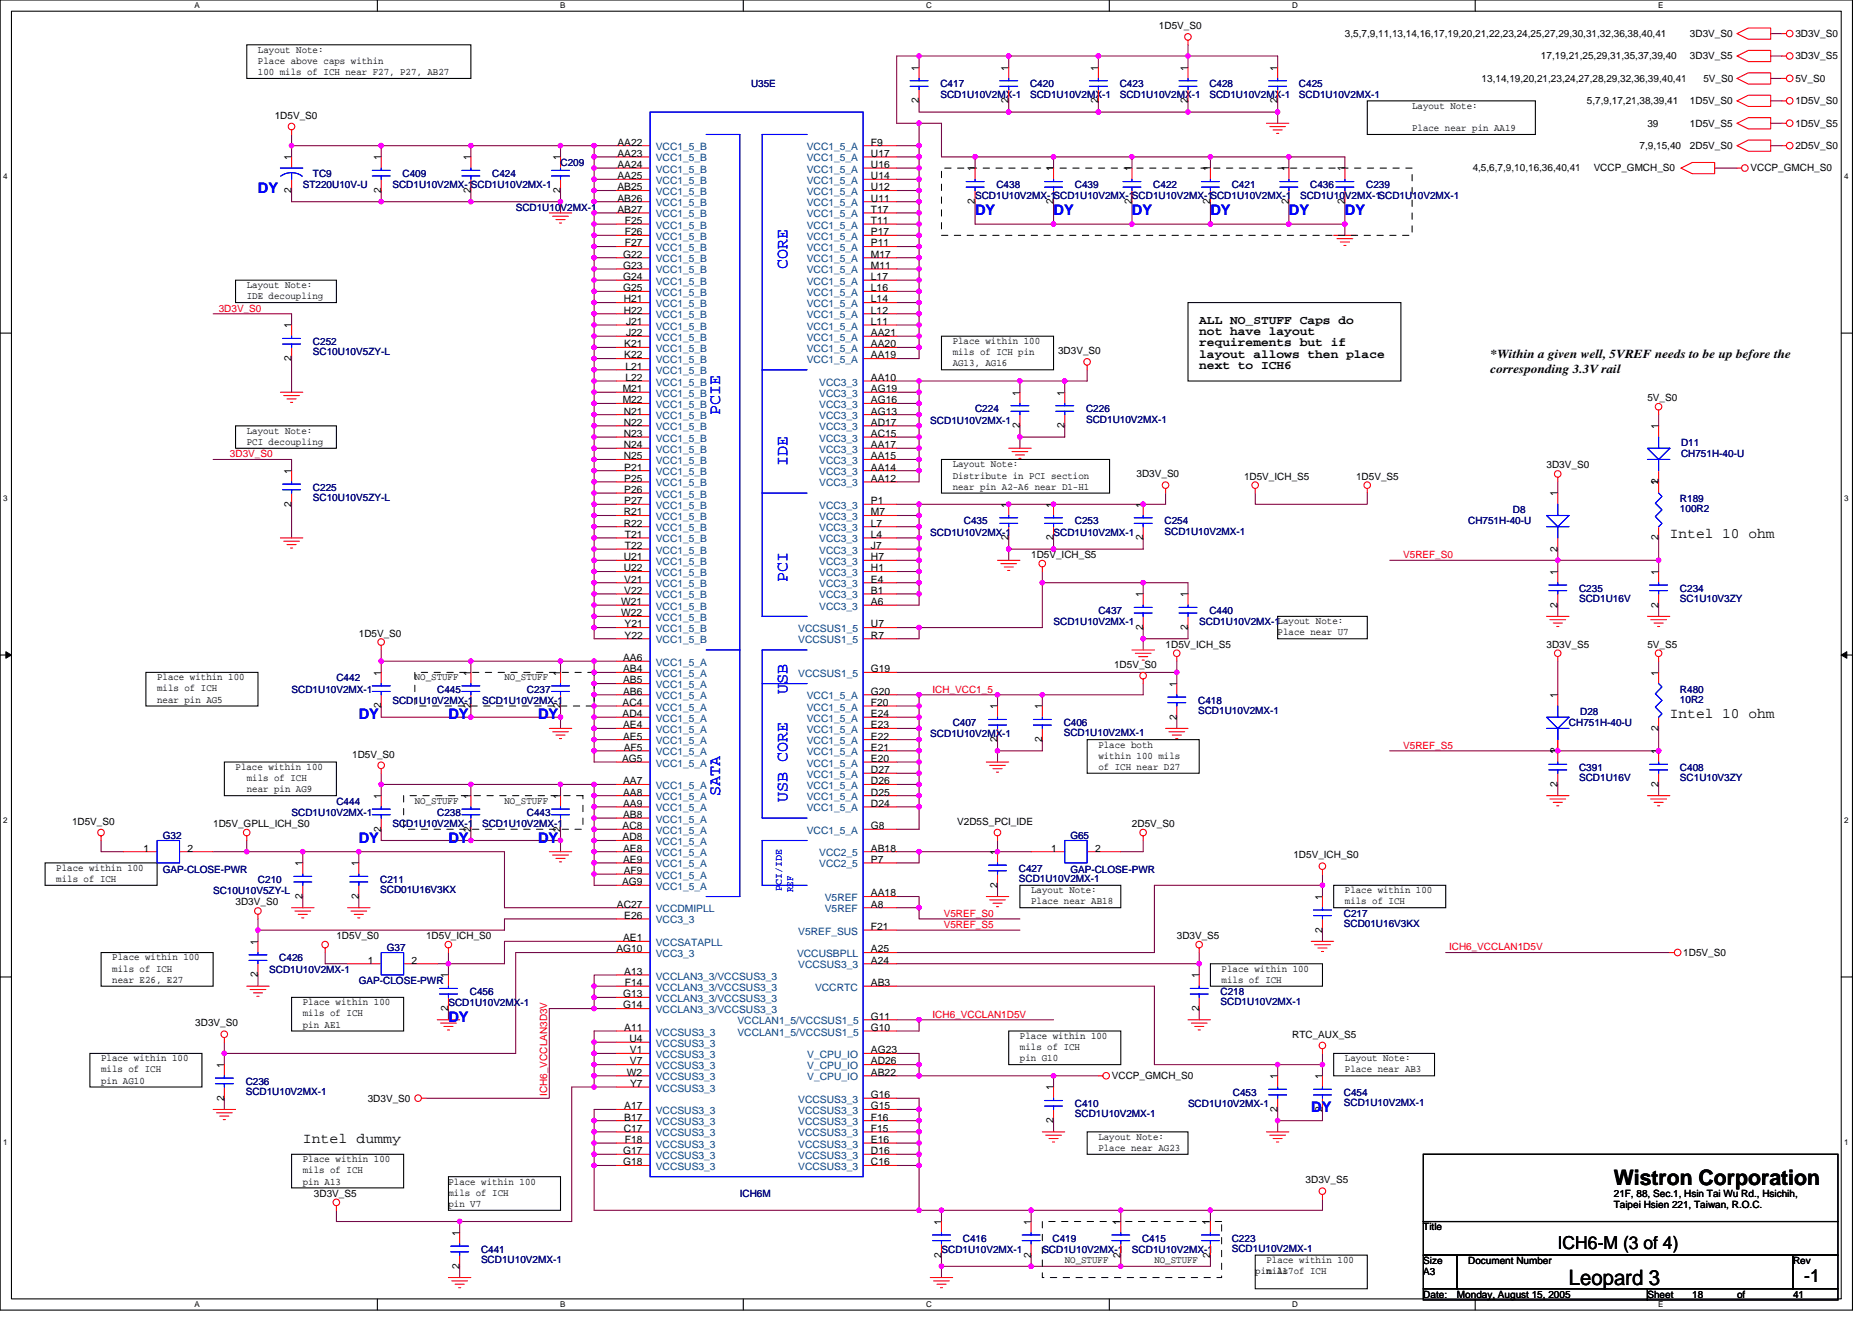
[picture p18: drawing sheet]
<svg xmlns="http://www.w3.org/2000/svg" width="297mm" height="210mm" viewBox="0 0 297 210" stroke-linecap="round" stroke-linejoin="round" font-family="sans-serif">
<defs><g id="words">
<g font-size="3.4">
<text x="256.1" y="188">Wistron Corporation</text>
<text x="249" y="203.9">Leopard 3</text>
</g>
<g font-size="2.8">
<text x="247.2" y="198.1">ICH6-M (3 of 4)</text>
<text x="286.3" y="203.5">-1</text>
</g>
<g font-size="2.6" fill="#00f">
<text x="125" y="42.7" transform="rotate(-90 125 42.7)">CORE</text>
<text x="114.3" y="65.8" transform="rotate(-90 114.3 65.8)">PCIE</text>
<text x="125" y="74" transform="rotate(-90 125 74)">IDE</text>
<text x="125" y="92.3" transform="rotate(-90 125 92.3)">PCI</text>
<text x="125" y="110.1" transform="rotate(-90 125 110.1)">USB</text>
<text x="114.3" y="126.2" transform="rotate(-90 114.3 126.2)">SATA</text>
<text x="125" y="127.3" transform="rotate(-90 125 127.3)">USB CORE</text>
</g>
<g font-size="2.3" fill="#00f">
<text x="40.9" y="30.6">DY</text>
<text x="154.7" y="34.1">DY</text>
<text x="167.2" y="34.1">DY</text>
<text x="179.6" y="34.1">DY</text>
<text x="192.1" y="34.1">DY</text>
<text x="204.5" y="34.1">DY</text>
<text x="213.4" y="34.1">DY</text>
<text x="56.9" y="114.2">DY</text>
<text x="71.2" y="114.2">DY</text>
<text x="85.4" y="114.2">DY</text>
<text x="56.9" y="133.7">DY</text>
<text x="71.2" y="133.7">DY</text>
<text x="85.4" y="133.7">DY</text>
<text x="71.2" y="162.2">DY</text>
<text x="208.1" y="176.4">DY</text>
</g>
<g font-size="2.3">
<text x="265" y="85.4">Intel 10 ohm</text>
<text x="265" y="113.9">Intel 10 ohm</text>
<text x="48" y="181.4">Intel dummy</text>
</g>
<g font-size="1.9">
<text x="190.3" y="51.4">ALL NO_STUFF Caps do</text>
<text x="190.3" y="53.2">not have layout</text>
<text x="190.3" y="55">requirements but if</text>
<text x="190.3" y="56.7">layout allows then place</text>
<text x="190.3" y="58.5">next to ICH6</text>
<text x="236.5" y="56.9">*Within a given well, 5VREF needs to be up before the</text>
<text x="236.5" y="59.1">corresponding 3.3V rail</text>
</g>
<g font-size="1.6">
<text x="183.9" y="4.6">1D5V_S0</text>
<text x="213.4" y="5.9">3,5,7,9,11,13,14,16,17,19,20,21,22,23,24,25,27,29,30,31,32,36,38,40,41</text>
<text x="268.2" y="5.9">3D3V_S0</text>
<text x="284.9" y="5.9">3D3V_S0</text>
<text x="40.9" y="8.4">Layout Note:</text>
<text x="40.9" y="10.1">Place above caps within</text>
<text x="40.9" y="11.9">100 mils of ICH near F27, P27, AB27</text>
<text x="145.8" y="11.2" transform="rotate(-90 145.8 11.2)">1</text>
<text x="160" y="11.2" transform="rotate(-90 160 11.2)">1</text>
<text x="174.3" y="11.2" transform="rotate(-90 174.3 11.2)">1</text>
<text x="188.5" y="11.2" transform="rotate(-90 188.5 11.2)">1</text>
<text x="202.7" y="11.2" transform="rotate(-90 202.7 11.2)">1</text>
<text x="244.5" y="9.4">17,19,21,25,29,31,35,37,39,40</text>
<text x="268.2" y="9.4">3D3V_S5</text>
<text x="284.9" y="9.4">3D3V_S5</text>
<text x="145.8" y="16.4" transform="rotate(-90 145.8 16.4)">2</text>
<text x="160" y="16.4" transform="rotate(-90 160 16.4)">2</text>
<text x="174.3" y="16.4" transform="rotate(-90 174.3 16.4)">2</text>
<text x="188.5" y="16.4" transform="rotate(-90 188.5 16.4)">2</text>
<text x="202.7" y="16.4" transform="rotate(-90 202.7 16.4)">2</text>
<text x="224.1" y="17.3">Layout Note:</text>
<text x="235.1" y="13">13,14,19,20,21,23,24,27,28,29,32,36,39,40,41</text>
<text x="251.8" y="16.5">5,7,9,17,21,38,39,41</text>
<text x="268.2" y="16.5">1D5V_S0</text>
<text x="270.3" y="13">5V_S0</text>
<text x="284.9" y="13">5V_S0</text>
<text x="284.9" y="16.5">1D5V_S0</text>
<text x="43.6" y="18.8">1D5V_S0</text>
<text x="98" y="23.1">AA22</text>
<text x="138.2" y="23.1">F9</text>
<text x="224.1" y="20.8">Place near pin AA19</text>
<text x="260.2" y="23.6">7,9,15,40</text>
<text x="261.4" y="20.1">39</text>
<text x="268.2" y="23.6">2D5V_S0</text>
<text x="268.2" y="20.1">1D5V_S5</text>
<text x="284.9" y="20.1">1D5V_S5</text>
<text x="284.9" y="23.6">2D5V_S0</text>
<text x="46.2" y="25.4" transform="rotate(-90 46.2 25.4)">1</text>
<text x="60.5" y="25.4" transform="rotate(-90 60.5 25.4)">1</text>
<text x="74.7" y="25.4" transform="rotate(-90 74.7 25.4)">1</text>
<text x="88.9" y="25.4" transform="rotate(-90 88.9 25.4)">1</text>
<text x="98" y="26.6">AA24</text>
<text x="98" y="28.4">AA25</text>
<text x="98" y="24.9">AA23</text>
<text x="138.2" y="24.9">U17</text>
<text x="138.2" y="26.6">U16</text>
<text x="138.2" y="28.4">U14</text>
<text x="154.7" y="27.2" transform="rotate(-90 154.7 27.2)">1</text>
<text x="167.1" y="27.2" transform="rotate(-90 167.1 27.2)">1</text>
<text x="179.6" y="27.2" transform="rotate(-90 179.6 27.2)">1</text>
<text x="192" y="27.2" transform="rotate(-90 192 27.2)">1</text>
<text x="204.5" y="27.2" transform="rotate(-90 204.5 27.2)">1</text>
<text x="213.4" y="27.2" transform="rotate(-90 213.4 27.2)">1</text>
<text x="233.7" y="27.2">4,5,6,7,9,10,16,36,40,41</text>
<text x="252.9" y="27.2">VCCP_GMCH_S0</text>
<text x="277.8" y="27.2">VCCP_GMCH_S0</text>
<text x="46.2" y="30.6" transform="rotate(-90 46.2 30.6)">2</text>
<text x="60.5" y="30.6" transform="rotate(-90 60.5 30.6)">2</text>
<text x="74.7" y="30.6" transform="rotate(-90 74.7 30.6)">2</text>
<text x="88.9" y="30.6" transform="rotate(-90 88.9 30.6)">2</text>
<text x="98" y="30.2">AB25</text>
<text x="98" y="32">AB26</text>
<text x="98" y="33.8">AB27</text>
<text x="99.2" y="35.5">F25</text>
<text x="138.2" y="30.2">U12</text>
<text x="138.2" y="32">U11</text>
<text x="138.2" y="33.8">T17</text>
<text x="138.2" y="35.5">T11</text>
<text x="154.7" y="32.4" transform="rotate(-90 154.7 32.4)">2</text>
<text x="167.1" y="32.4" transform="rotate(-90 167.1 32.4)">2</text>
<text x="179.6" y="32.4" transform="rotate(-90 179.6 32.4)">2</text>
<text x="192" y="32.4" transform="rotate(-90 192 32.4)">2</text>
<text x="204.5" y="32.4" transform="rotate(-90 204.5 32.4)">2</text>
<text x="213.4" y="32.4" transform="rotate(-90 213.4 32.4)">2</text>
<text x="98.9" y="40.9">G22</text>
<text x="99.2" y="37.3">F26</text>
<text x="99.2" y="39.1">F27</text>
<text x="138.2" y="37.3">P17</text>
<text x="138.2" y="39.1">P11</text>
<text x="138.2" y="40.9">M17</text>
<text x="39.2" y="47.5">IDE decoupling</text>
<text x="39.2" y="45.7">Layout Note:</text>
<text x="98.9" y="42.7">G23</text>
<text x="98.9" y="44.4">G24</text>
<text x="98.9" y="46.2">G25</text>
<text x="99" y="48">H21</text>
<text x="138.2" y="42.7">M11</text>
<text x="138.2" y="44.4">L17</text>
<text x="138.2" y="46.2">L16</text>
<text x="138.2" y="48">L14</text>
<text x="46.2" y="52.1" transform="rotate(-90 46.2 52.1)">1</text>
<text x="99" y="49.8">H22</text>
<text x="99.3" y="51.5">J21</text>
<text x="99.3" y="53.3">J22</text>
<text x="138.2" y="49.8">L12</text>
<text x="138.2" y="51.5">L11</text>
<text x="138.2" y="53.3">AA21</text>
<text x="46.2" y="57.3" transform="rotate(-90 46.2 57.3)">2</text>
<text x="99.1" y="55.1">K21</text>
<text x="99.1" y="56.9">K22</text>
<text x="99.2" y="58.7">L21</text>
<text x="138.2" y="55.1">AA20</text>
<text x="138.2" y="56.9">AA19</text>
<text x="151.2" y="54.6">Place within 100</text>
<text x="151.2" y="56.4">mils of ICH pin</text>
<text x="151.2" y="58.1">AG13, AG16</text>
<text x="167.9" y="56.2">3D3V_S0</text>
<text x="98.8" y="64">M22</text>
<text x="98.8" y="62.2">M21</text>
<text x="99" y="65.8">N21</text>
<text x="99.2" y="60.4">L22</text>
<text x="138.2" y="60.4">AA10</text>
<text x="138.2" y="62.2">AG19</text>
<text x="138.2" y="64">AG16</text>
<text x="138.2" y="65.8">AG13</text>
<text x="161.8" y="62.8" transform="rotate(-90 161.8 62.8)">1</text>
<text x="168.9" y="62.8" transform="rotate(-90 168.9 62.8)">1</text>
<text x="261.4" y="63.6">5V_S0</text>
<text x="39.2" y="70.6">PCI decoupling</text>
<text x="39.2" y="68.8">Layout Note:</text>
<text x="99" y="67.5">N22</text>
<text x="99" y="69.3">N23</text>
<text x="99" y="71.1">N24</text>
<text x="138.2" y="67.5">AD17</text>
<text x="138.2" y="69.3">AC15</text>
<text x="138.2" y="71.1">AA17</text>
<text x="161.8" y="67.9" transform="rotate(-90 161.8 67.9)">2</text>
<text x="168.9" y="67.9" transform="rotate(-90 168.9 67.9)">2</text>
<text x="263.2" y="68.1" transform="rotate(-90 263.2 68.1)">1</text>
<text x="46.2" y="75.2" transform="rotate(-90 46.2 75.2)">1</text>
<text x="99" y="72.9">N25</text>
<text x="99.1" y="74.7">P21</text>
<text x="99.1" y="76.4">P25</text>
<text x="138.2" y="72.9">AA15</text>
<text x="138.2" y="74.7">AA14</text>
<text x="138.2" y="76.4">AA12</text>
<text x="151.2" y="74.1">Layout Note:</text>
<text x="151.2" y="75.9">Distribute in PCI section</text>
<text x="151.2" y="77.7">near pin A2-A6 near D1-H1</text>
<text x="180.3" y="75.7">3D3V_S0</text>
<text x="197.4" y="76.1">1D5V_ICH_S5</text>
<text x="215.2" y="76.1">1D5V_S5</text>
<text x="245.4" y="74.3">3D3V_S0</text>
<text x="263.2" y="77" transform="rotate(-90 263.2 77)">1</text>
<text x="263.2" y="76.8" transform="rotate(-90 263.2 76.8)">2</text>
<text x="46.2" y="80.4" transform="rotate(-90 46.2 80.4)">2</text>
<text x="99" y="81.8">R21</text>
<text x="99" y="83.5">R22</text>
<text x="99.1" y="78.2">P26</text>
<text x="99.1" y="80">P27</text>
<text x="138.2" y="80">P1</text>
<text x="138.2" y="81.8">M7</text>
<text x="138.2" y="83.5">L7</text>
<text x="160" y="80.5" transform="rotate(-90 160 80.5)">1</text>
<text x="167.1" y="80.5" transform="rotate(-90 167.1 80.5)">1</text>
<text x="181.4" y="80.5" transform="rotate(-90 181.4 80.5)">1</text>
<text x="247.2" y="78.8" transform="rotate(-90 247.2 78.8)">1</text>
<text x="99" y="88.9">U21</text>
<text x="99.1" y="85.3">T21</text>
<text x="99.1" y="87.1">T22</text>
<text x="138.2" y="85.3">L4</text>
<text x="138.2" y="87.1">J7</text>
<text x="138.2" y="88.9">H7</text>
<text x="160" y="85.7" transform="rotate(-90 160 85.7)">2</text>
<text x="163.6" y="88.5">1D5V_ICH_S5</text>
<text x="167.1" y="85.7" transform="rotate(-90 167.1 85.7)">2</text>
<text x="181.4" y="85.7" transform="rotate(-90 181.4 85.7)">2</text>
<text x="247.2" y="87.5" transform="rotate(-90 247.2 87.5)">2</text>
<text x="263.2" y="85.7" transform="rotate(-90 263.2 85.7)">2</text>
<text x="98.5" y="96">W21</text>
<text x="99" y="90.7">U22</text>
<text x="99.1" y="92.4">V21</text>
<text x="99.1" y="94.2">V22</text>
<text x="138.2" y="90.7">H1</text>
<text x="138.2" y="92.4">E4</text>
<text x="138.2" y="94.2">B1</text>
<text x="138.2" y="96">A6</text>
<text x="181.4" y="94.8" transform="rotate(-90 181.4 94.8)">1</text>
<text x="188.5" y="94.8" transform="rotate(-90 188.5 94.8)">1</text>
<text x="247.2" y="91.2" transform="rotate(-90 247.2 91.2)">1</text>
<text x="263.2" y="91.2" transform="rotate(-90 263.2 91.2)">1</text>
<text x="56.9" y="101">1D5V_S0</text>
<text x="98.5" y="97.8">W22</text>
<text x="99.1" y="99.5">Y21</text>
<text x="99.1" y="101.3">Y22</text>
<text x="138.2" y="99.5">U7</text>
<text x="138.2" y="101.3">R7</text>
<text x="181.4" y="99.9" transform="rotate(-90 181.4 99.9)">2</text>
<text x="188.5" y="99.9" transform="rotate(-90 188.5 99.9)">2</text>
<text x="202.7" y="100.8">Place near U7</text>
<text x="247.2" y="96.4" transform="rotate(-90 247.2 96.4)">2</text>
<text x="263.2" y="96.4" transform="rotate(-90 263.2 96.4)">2</text>
<text x="24.9" y="107.9">Place within 100</text>
<text x="60.5" y="107.2" transform="rotate(-90 60.5 107.2)">1</text>
<text x="65.8" y="107.9">NO_STUFF</text>
<text x="74.7" y="107.2" transform="rotate(-90 74.7 107.2)">1</text>
<text x="80" y="107.9">NO_STUFF</text>
<text x="88.9" y="107.2" transform="rotate(-90 88.9 107.2)">1</text>
<text x="98.9" y="104.9">AA6</text>
<text x="98.9" y="106.7">AB4</text>
<text x="138.2" y="106.7">G19</text>
<text x="176.8" y="106">1D5V_S0</text>
<text x="185" y="102.8">1D5V_ICH_S5</text>
<text x="245.4" y="102.8">3D3V_S5</text>
<text x="261.4" y="102.8">5V_S5</text>
<text x="263.2" y="107.2" transform="rotate(-90 263.2 107.2)">1</text>
<text x="24.9" y="109.7">mils of ICH</text>
<text x="24.9" y="111.5">near pin AG5</text>
<text x="60.5" y="112.4" transform="rotate(-90 60.5 112.4)">2</text>
<text x="74.7" y="112.4" transform="rotate(-90 74.7 112.4)">2</text>
<text x="88.9" y="112.4" transform="rotate(-90 88.9 112.4)">2</text>
<text x="98.8" y="112">AC4</text>
<text x="98.8" y="113.8">AD4</text>
<text x="98.9" y="108.4">AB5</text>
<text x="98.9" y="110.2">AB6</text>
<text x="138.2" y="110.2">G20</text>
<text x="138.2" y="112">F20</text>
<text x="138.2" y="113.8">E24</text>
<text x="158.3" y="112.5" transform="rotate(-90 158.3 112.5)">1</text>
<text x="165.4" y="112.5" transform="rotate(-90 165.4 112.5)">1</text>
<text x="186.7" y="109" transform="rotate(-90 186.7 109)">1</text>
<text x="247.2" y="110.8" transform="rotate(-90 247.2 110.8)">1</text>
<text x="98.9" y="115.5">AE4</text>
<text x="98.9" y="117.3">AE5</text>
<text x="99" y="119.1">AF5</text>
<text x="138.2" y="115.5">E23</text>
<text x="138.2" y="117.3">E22</text>
<text x="138.2" y="119.1">E21</text>
<text x="158.3" y="117.7" transform="rotate(-90 158.3 117.7)">2</text>
<text x="165.4" y="117.7" transform="rotate(-90 165.4 117.7)">2</text>
<text x="174.3" y="118.6">Place both</text>
<text x="186.7" y="114.2" transform="rotate(-90 186.7 114.2)">2</text>
<text x="247.2" y="119.7" transform="rotate(-90 247.2 119.7)">1</text>
<text x="247.2" y="119.5" transform="rotate(-90 247.2 119.5)">2</text>
<text x="263.2" y="119.7" transform="rotate(-90 263.2 119.7)">1</text>
<text x="263.2" y="116" transform="rotate(-90 263.2 116)">2</text>
<text x="37.4" y="122.2">Place within 100</text>
<text x="39.2" y="123.9">mils of ICH</text>
<text x="39.2" y="125.7">near pin AG9</text>
<text x="55.9" y="120.2">1D5V_S0</text>
<text x="98.7" y="120.9">AG5</text>
<text x="98.9" y="124.4">AA7</text>
<text x="138.2" y="120.9">E20</text>
<text x="138.2" y="122.7">D27</text>
<text x="138.2" y="124.4">D26</text>
<text x="174.3" y="120.4">within 100 mils</text>
<text x="174.3" y="122.2">of ICH near D27</text>
<text x="247.2" y="124.8" transform="rotate(-90 247.2 124.8)">2</text>
<text x="263.2" y="124.8" transform="rotate(-90 263.2 124.8)">2</text>
<text x="11.4" y="130.9">1D5V_S0</text>
<text x="33.8" y="131.2">1D5V_GPLL_ICH_S0</text>
<text x="60.5" y="132" transform="rotate(-90 60.5 132)">2</text>
<text x="60.5" y="126.8" transform="rotate(-90 60.5 126.8)">1</text>
<text x="65.8" y="127.5">NO_STUFF</text>
<text x="74.7" y="132" transform="rotate(-90 74.7 132)">2</text>
<text x="74.7" y="126.8" transform="rotate(-90 74.7 126.8)">1</text>
<text x="80" y="127.5">NO_STUFF</text>
<text x="88.9" y="132" transform="rotate(-90 88.9 132)">2</text>
<text x="88.9" y="126.8" transform="rotate(-90 88.9 126.8)">1</text>
<text x="98.8" y="131.6">AC8</text>
<text x="98.9" y="126.2">AA8</text>
<text x="98.9" y="128">AA9</text>
<text x="98.9" y="129.8">AB8</text>
<text x="138.2" y="126.2">D25</text>
<text x="138.2" y="128">D24</text>
<text x="138.2" y="131.6">G8</text>
<text x="151.9" y="130.9">V2D5S_PCI_IDE</text>
<text x="179.6" y="131.2">2D5V_S0</text>
<text x="22.8" y="135.1">1</text>
<text x="29.7" y="135.1">2</text>
<text x="48" y="137.4" transform="rotate(-90 48 137.4)">1</text>
<text x="56.9" y="137.4" transform="rotate(-90 56.9 137.4)">1</text>
<text x="98.8" y="133.3">AD8</text>
<text x="98.9" y="135.1">AE8</text>
<text x="98.9" y="136.9">AE9</text>
<text x="138.2" y="135.1">AB18</text>
<text x="138.2" y="136.9">P7</text>
<text x="158.3" y="135.7" transform="rotate(-90 158.3 135.7)">1</text>
<text x="166.8" y="135.1">1</text>
<text x="173.8" y="135.1">2</text>
<text x="205.2" y="136.2">1D5V_ICH_S0</text>
<text x="8.9" y="139.9">mils of ICH</text>
<text x="8.9" y="138.2">Place within 100</text>
<text x="37.4" y="143.7">3D3V_S0</text>
<text x="48" y="142.6" transform="rotate(-90 48 142.6)">2</text>
<text x="56.9" y="142.6" transform="rotate(-90 56.9 142.6)">2</text>
<text x="97.9" y="144">AC27</text>
<text x="98.7" y="140.4">AG9</text>
<text x="99" y="138.7">AF9</text>
<text x="138.2" y="142.2">AA18</text>
<text x="138.2" y="144">A8</text>
<text x="158.3" y="140.8" transform="rotate(-90 158.3 140.8)">2</text>
<text x="163.6" y="143.5">Place near AB18</text>
<text x="163.6" y="141.7">Layout Note:</text>
<text x="209.8" y="142.8" transform="rotate(-90 209.8 142.8)">1</text>
<text x="213.4" y="141.7">Place within 100</text>
<text x="213.4" y="143.5">mils of ICH</text>
<text x="40.9" y="149.9" transform="rotate(-90 40.9 149.9)">1</text>
<text x="53.4" y="149">1D5V_S0</text>
<text x="67.6" y="149">1D5V_ICH_S0</text>
<text x="98.9" y="149.3">AE1</text>
<text x="99.1" y="145.8">E26</text>
<text x="138.2" y="147.6">F21</text>
<text x="186.7" y="149">3D3V_S5</text>
<text x="209.8" y="148" transform="rotate(-90 209.8 148)">2</text>
<text x="17.8" y="154.2">mils of ICH</text>
<text x="17.8" y="152.4">Place within 100</text>
<text x="17.8" y="155.9">near E26, E27</text>
<text x="40.9" y="155.1" transform="rotate(-90 40.9 155.1)">2</text>
<text x="58.4" y="152.9">1</text>
<text x="65.3" y="152.9">2</text>
<text x="71.1" y="155.2" transform="rotate(-90 71.1 155.2)">1</text>
<text x="97.8" y="151.1">AG10</text>
<text x="99.1" y="154.7">A13</text>
<text x="138.2" y="151.1">A25</text>
<text x="138.2" y="152.9">A24</text>
<text x="190.3" y="155.2" transform="rotate(-90 190.3 155.2)">1</text>
<text x="193.8" y="154.2">Place within 100</text>
<text x="193.8" y="155.9">mils of ICH</text>
<text x="267.1" y="151.7">1D5V_S0</text>
<text x="48" y="161.3">mils of ICH</text>
<text x="48" y="159.5">Place within 100</text>
<text x="71.1" y="160.4" transform="rotate(-90 71.1 160.4)">2</text>
<text x="98.9" y="158.2">G13</text>
<text x="98.9" y="160">G14</text>
<text x="99.2" y="156.4">F14</text>
<text x="138.2" y="156.4">AB3</text>
<text x="138.2" y="161.8">G11</text>
<text x="190.3" y="160.4" transform="rotate(-90 190.3 160.4)">2</text>
<text x="31" y="162.9">3D3V_S0</text>
<text x="48" y="163">pin AE1</text>
<text x="99.1" y="163.6">A11</text>
<text x="99.9" y="165.3">U4</text>
<text x="99.9" y="167.1">V1</text>
<text x="138.2" y="167.1">AG23</text>
<text x="138.2" y="163.6">G10</text>
<text x="161.8" y="166.6">mils of ICH</text>
<text x="161.8" y="164.8">Place within 100</text>
<text x="205" y="164.6">RTC_AUX_S5</text>
<text x="16" y="170.2">mils of ICH</text>
<text x="16" y="168.4">Place within 100</text>
<text x="16" y="171.9">pin AG10</text>
<text x="35.6" y="169.4" transform="rotate(-90 35.6 169.4)">1</text>
<text x="99.4" y="170.7">W2</text>
<text x="99.9" y="168.9">V7</text>
<text x="100" y="172.4">Y7</text>
<text x="138.2" y="168.9">AD26</text>
<text x="138.2" y="170.7">AB22</text>
<text x="161.8" y="168.4">pin G10</text>
<text x="167.1" y="173" transform="rotate(-90 167.1 173)">1</text>
<text x="176.4" y="171.2">VCCP_GMCH_S0</text>
<text x="202.7" y="171.2" transform="rotate(-90 202.7 171.2)">1</text>
<text x="209.8" y="171.2" transform="rotate(-90 209.8 171.2)">1</text>
<text x="213.4" y="170.2">Place near AB3</text>
<text x="213.4" y="168.4">Layout Note:</text>
<text x="35.6" y="174.6" transform="rotate(-90 35.6 174.6)">2</text>
<text x="58.4" y="174.8">3D3V_S0</text>
<text x="99" y="179.6">C17</text>
<text x="99.1" y="176">A17</text>
<text x="99.1" y="177.8">B17</text>
<text x="138.2" y="174.2">G16</text>
<text x="138.2" y="176">G15</text>
<text x="138.2" y="177.8">F16</text>
<text x="138.2" y="179.6">F15</text>
<text x="167.1" y="178.2" transform="rotate(-90 167.1 178.2)">2</text>
<text x="202.7" y="176.4" transform="rotate(-90 202.7 176.4)">2</text>
<text x="209.8" y="176.4" transform="rotate(-90 209.8 176.4)">2</text>
<text x="48" y="184.4">Place within 100</text>
<text x="98.9" y="183.1">G17</text>
<text x="98.9" y="184.9">G18</text>
<text x="99.2" y="181.3">F18</text>
<text x="138.2" y="181.3">E16</text>
<text x="138.2" y="183.1">D16</text>
<text x="138.2" y="184.9">C16</text>
<text x="174.3" y="180.8">Layout Note:</text>
<text x="174.3" y="182.6">Place near AG23</text>
<text x="48" y="186.2">mils of ICH</text>
<text x="48" y="187.9">pin A13</text>
<text x="49.8" y="189.9">3D3V_S5</text>
<text x="71.2" y="187.9">Place within 100</text>
<text x="71.2" y="189.7">mils of ICH</text>
<text x="71.2" y="191.5">pin V7</text>
<text x="207.2" y="187.7">3D3V_S5</text>
<text x="256.1" y="189.9">21F, 88, Sec.1, Hsin Tai Wu Rd., Hsichih,</text>
<text x="256.1" y="191.7">Taipei Hsien 221, Taiwan, R.O.C.</text>
<text x="72.9" y="196.1" transform="rotate(-90 72.9 196.1)">1</text>
<text x="149.4" y="194.3" transform="rotate(-90 149.4 194.3)">1</text>
<text x="163.6" y="194.3" transform="rotate(-90 163.6 194.3)">1</text>
<text x="177.8" y="194.3" transform="rotate(-90 177.8 194.3)">1</text>
<text x="192" y="194.3" transform="rotate(-90 192 194.3)">1</text>
<text x="225.8" y="195.2">Title</text>
<text x="72.9" y="201.3" transform="rotate(-90 72.9 201.3)">2</text>
<text x="149.4" y="199.5" transform="rotate(-90 149.4 199.5)">2</text>
<text x="163.6" y="199.5" transform="rotate(-90 163.6 199.5)">2</text>
<text x="168.9" y="200.4">NO_STUFF</text>
<text x="177.8" y="199.5" transform="rotate(-90 177.8 199.5)">2</text>
<text x="183.2" y="200.4">NO_STUFF</text>
<text x="192" y="199.5" transform="rotate(-90 192 199.5)">2</text>
<text x="199.2" y="202.2">pin A17</text>
<text x="201" y="202.2">mils of ICH</text>
<text x="201" y="200.4">Place within 100</text>
<text x="225.8" y="200.6">Size</text>
<text x="225.8" y="202.3">A3</text>
<text x="233" y="200.6">Document Number</text>
<text x="284.5" y="200.6">Rev</text>
<text x="225.8" y="205.9">Date:</text>
<text x="231.2" y="205.9">Monday, August 15, 2005</text>
<text x="261.4" y="205.9">Sheet</text>
<text x="268.5" y="205.9">18</text>
<text x="275.6" y="205.9">of</text>
<text x="284.5" y="205.9">41</text>
</g>
<g font-size="1.6" fill="#000080">
<text x="119.2" y="13.9">U35E</text>
<text x="149.2" y="13.9">C417</text>
<text x="149.2" y="15.5">SCD1U10V2MX-1</text>
<text x="163.4" y="13.9">C420</text>
<text x="163.4" y="15.5">SCD1U10V2MX-1</text>
<text x="177.7" y="13.9">C423</text>
<text x="177.7" y="15.5">SCD1U10V2MX-1</text>
<text x="191.9" y="13.9">C428</text>
<text x="191.9" y="15.5">SCD1U10V2MX-1</text>
<text x="206.1" y="13.9">C425</text>
<text x="206.1" y="15.5">SCD1U10V2MX-1</text>
<text x="48" y="29.9">ST220U10V-U</text>
<text x="49.7" y="28.1">TC9</text>
<text x="62.3" y="29.9">SCD1U10V2MX-1SCD1U10V2MX-1</text>
<text x="63.9" y="28.1">C409</text>
<text x="78.1" y="28.1">C424</text>
<text x="88.9" y="26.3">C209</text>
<text x="158.1" y="29.9">C438</text>
<text x="170.6" y="29.9">C439</text>
<text x="183" y="29.9">C422</text>
<text x="195.4" y="29.9">C421</text>
<text x="207.9" y="29.9">C436</text>
<text x="216.8" y="29.9">C239</text>
<text x="81.8" y="33.4">SCD1U10V2MX-1</text>
<text x="154.7" y="31.6">SCD1U10V2MX-1SCD1U10V2MX-1SCD1U10V2MX-1SCD1U10V2MX-1</text>
<text x="206.3" y="31.6">SCD1U10V2MX-1SCD1U10V2MX-1</text>
<text x="49.7" y="54.8">C252</text>
<text x="49.7" y="56.4">SC10U10V5ZY-L</text>
<text x="154.7" y="65.4">C224</text>
<text x="172.3" y="65.4">C226</text>
<text x="147.6" y="67.2">SCD1U10V2MX-1</text>
<text x="172.3" y="67">SCD1U10V2MX-1</text>
<text x="266.7" y="70.8">D11</text>
<text x="49.7" y="77.9">C225</text>
<text x="266.7" y="72.5">CH751H-40-U</text>
<text x="49.7" y="79.5">SC10U10V5ZY-L</text>
<text x="152.9" y="83.2">C435</text>
<text x="170.6" y="83.2">C253</text>
<text x="184.8" y="83.2">C254</text>
<text x="233" y="83.2">CH751H-40-U</text>
<text x="240.1" y="81.4">D8</text>
<text x="266.6" y="79.7">R189</text>
<text x="266.6" y="81.3">100R2</text>
<text x="147.6" y="85">SCD1U10V2MX-1</text>
<text x="167.2" y="85">SCD1U10V2MX-1</text>
<text x="184.8" y="84.8">SCD1U10V2MX-1</text>
<text x="250.6" y="93.9">C235</text>
<text x="250.6" y="95.5">SCD1U16V</text>
<text x="266.6" y="93.9">C234</text>
<text x="266.6" y="95.5">SC1U10V3ZY</text>
<text x="167.2" y="99.2">SCD1U10V2MX-1</text>
<text x="174.3" y="97.4">C437</text>
<text x="190.3" y="99.2">SCD1U10V2MX-1Layout Note:</text>
<text x="191.9" y="97.4">C440</text>
<text x="46.3" y="109.9">SCD1U10V2MX-1</text>
<text x="53.4" y="108.1">C442</text>
<text x="62.3" y="111.7">SCD1U10V2MX-1</text>
<text x="69.4" y="109.9">C445</text>
<text x="76.5" y="111.7">SCD1U10V2MX-1</text>
<text x="83.6" y="109.9">C237</text>
<text x="190.1" y="111.7">C418</text>
<text x="190.1" y="113.3">SCD1U10V2MX-1</text>
<text x="250.7" y="113.4">D28</text>
<text x="266.6" y="109.9">R480</text>
<text x="266.6" y="111.5">10R2</text>
<text x="147.6" y="117">SCD1U10V2MX-1</text>
<text x="151.2" y="115.2">C407</text>
<text x="168.8" y="115.2">C406</text>
<text x="168.8" y="116.8">SCD1U10V2MX-1</text>
<text x="249" y="115.2">CH751H-40-U</text>
<text x="250.6" y="122.3">C391</text>
<text x="250.6" y="123.9">SCD1U16V</text>
<text x="266.6" y="122.3">C408</text>
<text x="266.6" y="123.9">SC1U10V3ZY</text>
<text x="46.3" y="129.4">SCD1U10V2MX-1</text>
<text x="53.4" y="127.7">C444</text>
<text x="62.3" y="131.2">SCD1U10V2MX-1</text>
<text x="69.4" y="129.4">C238</text>
<text x="76.5" y="131.2">SCD1U10V2MX-1</text>
<text x="83.6" y="129.4">C443</text>
<text x="25.8" y="133.2">G32</text>
<text x="169.8" y="133.2">G65</text>
<text x="25.8" y="138.5">GAP-CLOSE-PWR</text>
<text x="33.8" y="141.9">SC10U10V5ZY-L</text>
<text x="40.9" y="140.1">C210</text>
<text x="60.3" y="140.1">C211</text>
<text x="60.3" y="141.7">SCD01U16V3KX</text>
<text x="161.7" y="138.3">C427</text>
<text x="161.7" y="139.9">SCD1U10V2MX-1</text>
<text x="169.8" y="138.5">GAP-CLOSE-PWR</text>
<text x="213.2" y="145.4">C217</text>
<text x="213.2" y="147">SCD01U16V3KX</text>
<text x="42.7" y="154.3">SCD1U10V2MX-1</text>
<text x="44.3" y="152.5">C426</text>
<text x="61.4" y="150.9">G37</text>
<text x="56.9" y="156.1">GAP-CLOSE-PWR</text>
<text x="71.2" y="159.7">SCD1U10V2MX-1</text>
<text x="74.5" y="157.9">C456</text>
<text x="193.7" y="157.9">C218</text>
<text x="193.7" y="159.5">SCD1U10V2MX-1</text>
<text x="39" y="172.1">C236</text>
<text x="39" y="173.7">SCD1U10V2MX-1</text>
<text x="195.6" y="173.9">C453</text>
<text x="213.2" y="173.9">C454</text>
<text x="170.6" y="175.7">C410</text>
<text x="170.6" y="177.3">SCD1U10V2MX-1</text>
<text x="188.5" y="175.7">SCD1U10V2MX-1</text>
<text x="213.2" y="175.5">SCD1U10V2MX-1</text>
<text x="117.4" y="189.9">ICH6M</text>
<text x="152.8" y="197">C416</text>
<text x="167" y="197">C419</text>
<text x="181.2" y="197">C415</text>
<text x="195.4" y="197">C223</text>
<text x="76.3" y="198.8">C441</text>
<text x="76.3" y="200.4">SCD1U10V2MX-1</text>
<text x="149.4" y="198.8">SCD1U10V2MX-1</text>
<text x="165.4" y="198.8">SCD1U10V2MX-1</text>
<text x="179.6" y="198.8">SCD1U10V2MX-1</text>
<text x="195.4" y="198.6">SCD1U10V2MX-1</text>
</g>
<g font-size="1.6" fill="#004080">
<text x="104.1" y="23.8">VCC1_5_B</text>
<text x="128" y="23.8">VCC1_5_A</text>
<text x="104.1" y="27.4">VCC1_5_B</text>
<text x="104.1" y="29.2">VCC1_5_B</text>
<text x="104.1" y="25.6">VCC1_5_B</text>
<text x="128" y="25.6">VCC1_5_A</text>
<text x="128" y="27.4">VCC1_5_A</text>
<text x="128" y="29.2">VCC1_5_A</text>
<text x="104.1" y="30.9">VCC1_5_B</text>
<text x="104.1" y="32.7">VCC1_5_B</text>
<text x="104.1" y="34.5">VCC1_5_B</text>
<text x="128" y="30.9">VCC1_5_A</text>
<text x="128" y="32.7">VCC1_5_A</text>
<text x="128" y="34.5">VCC1_5_A</text>
<text x="104.1" y="36.3">VCC1_5_B</text>
<text x="104.1" y="38.1">VCC1_5_B</text>
<text x="104.1" y="39.8">VCC1_5_B</text>
<text x="104.1" y="41.6">VCC1_5_B</text>
<text x="128" y="36.3">VCC1_5_A</text>
<text x="128" y="38.1">VCC1_5_A</text>
<text x="128" y="39.8">VCC1_5_A</text>
<text x="128" y="41.6">VCC1_5_A</text>
<text x="104.1" y="43.4">VCC1_5_B</text>
<text x="104.1" y="45.2">VCC1_5_B</text>
<text x="104.1" y="46.9">VCC1_5_B</text>
<text x="128" y="43.4">VCC1_5_A</text>
<text x="128" y="45.2">VCC1_5_A</text>
<text x="128" y="46.9">VCC1_5_A</text>
<text x="104.1" y="50.5">VCC1_5_B</text>
<text x="104.1" y="52.3">VCC1_5_B</text>
<text x="104.1" y="48.7">VCC1_5_B</text>
<text x="128" y="48.7">VCC1_5_A</text>
<text x="128" y="50.5">VCC1_5_A</text>
<text x="128" y="52.3">VCC1_5_A</text>
<text x="104.1" y="54.1">VCC1_5_B</text>
<text x="104.1" y="55.8">VCC1_5_B</text>
<text x="104.1" y="57.6">VCC1_5_B</text>
<text x="104.1" y="59.4">VCC1_5_B</text>
<text x="128" y="54.1">VCC1_5_A</text>
<text x="128" y="55.8">VCC1_5_A</text>
<text x="128" y="57.6">VCC1_5_A</text>
<text x="104.1" y="61.2">VCC1_5_B</text>
<text x="104.1" y="64.7">VCC1_5_B</text>
<text x="104.1" y="62.9">VCC1_5_B</text>
<text x="130" y="61.2">VCC3_3</text>
<text x="130" y="62.9">VCC3_3</text>
<text x="130" y="64.7">VCC3_3</text>
<text x="104.1" y="66.5">VCC1_5_B</text>
<text x="104.1" y="68.3">VCC1_5_B</text>
<text x="104.1" y="70.1">VCC1_5_B</text>
<text x="104.1" y="71.8">VCC1_5_B</text>
<text x="130" y="66.5">VCC3_3</text>
<text x="130" y="68.3">VCC3_3</text>
<text x="130" y="70.1">VCC3_3</text>
<text x="130" y="71.8">VCC3_3</text>
<text x="104.1" y="73.6">VCC1_5_B</text>
<text x="104.1" y="75.4">VCC1_5_B</text>
<text x="104.1" y="77.2">VCC1_5_B</text>
<text x="130" y="73.6">VCC3_3</text>
<text x="130" y="75.4">VCC3_3</text>
<text x="130" y="77.2">VCC3_3</text>
<text x="104.1" y="79">VCC1_5_B</text>
<text x="104.1" y="80.7">VCC1_5_B</text>
<text x="104.1" y="82.5">VCC1_5_B</text>
<text x="130" y="80.7">VCC3_3</text>
<text x="130" y="82.5">VCC3_3</text>
<text x="104.1" y="84.3">VCC1_5_B</text>
<text x="104.1" y="86.1">VCC1_5_B</text>
<text x="104.1" y="87.8">VCC1_5_B</text>
<text x="104.1" y="89.6">VCC1_5_B</text>
<text x="130" y="84.3">VCC3_3</text>
<text x="130" y="86.1">VCC3_3</text>
<text x="130" y="87.8">VCC3_3</text>
<text x="130" y="89.6">VCC3_3</text>
<text x="104.1" y="91.4">VCC1_5_B</text>
<text x="104.1" y="93.2">VCC1_5_B</text>
<text x="104.1" y="95">VCC1_5_B</text>
<text x="130" y="91.4">VCC3_3</text>
<text x="130" y="93.2">VCC3_3</text>
<text x="130" y="95">VCC3_3</text>
<text x="104.1" y="96.7">VCC1_5_B</text>
<text x="104.1" y="98.5">VCC1_5_B</text>
<text x="104.1" y="100.3">VCC1_5_B</text>
<text x="126.7" y="100.3">VCCSUS1_5</text>
<text x="130" y="96.7">VCC3_3</text>
<text x="104.1" y="102.1">VCC1_5_B</text>
<text x="104.1" y="105.6">VCC1_5_A</text>
<text x="104.1" y="107.4">VCC1_5_A</text>
<text x="126.7" y="102.1">VCCSUS1_5</text>
<text x="126.7" y="107.4">VCCSUS1_5</text>
<text x="104.1" y="109.2">VCC1_5_A</text>
<text x="104.1" y="111">VCC1_5_A</text>
<text x="104.1" y="112.7">VCC1_5_A</text>
<text x="128" y="111">VCC1_5_A</text>
<text x="128" y="112.7">VCC1_5_A</text>
<text x="104.1" y="114.5">VCC1_5_A</text>
<text x="104.1" y="116.3">VCC1_5_A</text>
<text x="104.1" y="118.1">VCC1_5_A</text>
<text x="104.1" y="119.8">VCC1_5_A</text>
<text x="128" y="114.5">VCC1_5_A</text>
<text x="128" y="116.3">VCC1_5_A</text>
<text x="128" y="118.1">VCC1_5_A</text>
<text x="128" y="119.8">VCC1_5_A</text>
<text x="104.1" y="121.6">VCC1_5_A</text>
<text x="104.1" y="125.2">VCC1_5_A</text>
<text x="128" y="121.6">VCC1_5_A</text>
<text x="128" y="123.4">VCC1_5_A</text>
<text x="128" y="125.2">VCC1_5_A</text>
<text x="104.1" y="127">VCC1_5_A</text>
<text x="104.1" y="128.7">VCC1_5_A</text>
<text x="104.1" y="130.5">VCC1_5_A</text>
<text x="128" y="127">VCC1_5_A</text>
<text x="128" y="128.7">VCC1_5_A</text>
<text x="104.1" y="132.3">VCC1_5_A</text>
<text x="104.1" y="134.1">VCC1_5_A</text>
<text x="104.1" y="135.8">VCC1_5_A</text>
<text x="104.1" y="137.6">VCC1_5_A</text>
<text x="128" y="132.3">VCC1_5_A</text>
<text x="130" y="135.8">VCC2_5</text>
<text x="130" y="137.6">VCC2_5</text>
<text x="104.1" y="139.4">VCC1_5_A</text>
<text x="104.1" y="141.2">VCC1_5_A</text>
<text x="130.9" y="143">V5REF</text>
<text x="104.1" y="144.7">VCCDMIPLL</text>
<text x="104.1" y="146.5">VCC3_3</text>
<text x="126.7" y="148.3">V5REF_SUS</text>
<text x="130.9" y="144.7">V5REF</text>
<text x="104.1" y="150.1">VCCSATAPLL</text>
<text x="104.1" y="151.8">VCC3_3</text>
<text x="104.1" y="155.4">VCCLAN3_3/VCCSUS3_3</text>
<text x="126.5" y="151.8">VCCUSBPLL</text>
<text x="126.7" y="153.6">VCCSUS3_3</text>
<text x="104.1" y="157.2">VCCLAN3_3/VCCSUS3_3</text>
<text x="104.1" y="159">VCCLAN3_3/VCCSUS3_3</text>
<text x="104.1" y="160.7">VCCLAN3_3/VCCSUS3_3</text>
<text x="129.3" y="157.2">VCCRTC</text>
<text x="104.1" y="164.3">VCCSUS3_3</text>
<text x="104.1" y="166.1">VCCSUS3_3</text>
<text x="104.1" y="167.9">VCCSUS3_3</text>
<text x="117" y="162.5">VCCLAN1_5/VCCSUS1_5</text>
<text x="117" y="164.3">VCCLAN1_5/VCCSUS1_5</text>
<text x="128.1" y="167.9">V_CPU_IO</text>
<text x="104.1" y="169.6">VCCSUS3_3</text>
<text x="104.1" y="171.4">VCCSUS3_3</text>
<text x="104.1" y="173.2">VCCSUS3_3</text>
<text x="128.1" y="169.6">V_CPU_IO</text>
<text x="128.1" y="171.4">V_CPU_IO</text>
<text x="104.1" y="176.7">VCCSUS3_3</text>
<text x="104.1" y="178.5">VCCSUS3_3</text>
<text x="126.7" y="175">VCCSUS3_3</text>
<text x="126.7" y="176.7">VCCSUS3_3</text>
<text x="126.7" y="178.5">VCCSUS3_3</text>
<text x="104.1" y="180.3">VCCSUS3_3</text>
<text x="104.1" y="182.1">VCCSUS3_3</text>
<text x="104.1" y="183.9">VCCSUS3_3</text>
<text x="104.1" y="185.6">VCCSUS3_3</text>
<text x="126.7" y="180.3">VCCSUS3_3</text>
<text x="126.7" y="182.1">VCCSUS3_3</text>
<text x="126.7" y="183.9">VCCSUS3_3</text>
<text x="126.7" y="185.6">VCCSUS3_3</text>
</g>
<g font-size="1.6" fill="#f00">
<text x="34.7" y="49.4">3D3V_S0</text>
<text x="36.5" y="72.5">3D3V_S0</text>
<text x="222.6" y="88.5">V5REF_S0</text>
<text x="148" y="109.9">ICH_VCC1_5</text>
<text x="222.6" y="118.8">V5REF_S5</text>
<text x="149.8" y="147.2">V5REF_S5</text>
<text x="149.8" y="145.4">V5REF_S0</text>
<text x="229.9" y="150.8">ICH6_VCCLAN1D5V</text>
<text x="148" y="161.4">ICH6_VCCLAN1D5V</text>
<text x="86.8" y="173.9" transform="rotate(-90 86.8 173.9)">ICH6_VCCLAN3D3V</text>
</g>
<g font-size="1.6" fill="#00f">
<text x="124.1" y="141.4" transform="rotate(-90 124.1 141.4)">PCI/IDE</text>
<text x="125.9" y="141.5" transform="rotate(-90 125.9 141.5)">REF</text>
</g>
<g font-size="1.3">
<text x="30.8" y="1.3">A</text>
<text x="88.9" y="1.3">B</text>
<text x="147" y="1.3">C</text>
<text x="205" y="1.3">D</text>
<text x="263.1" y="1.3">E</text>
<text x=".5" y="28.4">4</text>
<text x="292.6" y="28.4">4</text>
<text x=".5" y="79.5">3</text>
<text x="292.6" y="79.5">3</text>
<text x=".5" y="130.6">2</text>
<text x="292.6" y="130.6">2</text>
<text x=".5" y="181.7">1</text>
<text x="292.6" y="181.7">1</text>
<text x="30.8" y="207.4">A</text>
<text x="88.9" y="207.4">B</text>
<text x="147" y="207.4">C</text>
<text x="205" y="207.4">D</text>
<text x="263.1" y="207.4">E</text>
</g>
</g></defs>
<path d="M0 0h293.9v207.9h-293.9zM1.8 1.8h290.4v204.3h-290.4z" fill="none" stroke="#000" stroke-width=".17"/>
<g fill="#fff">
<path d="M30.8 .2h.9v1.4h-.9z"/>
<path d="M30.8 206.3h.9v1.4h-.9z"/>
</g>
<path d="M59.9 0v1.8M59.9 206.1v1.8" fill="none" stroke="#000" stroke-width=".17"/>
<g fill="#fff">
<path d="M88.9 .2h.8v1.4h-.8z"/>
<path d="M88.9 206.3h.8v1.4h-.8z"/>
</g>
<path d="M117.9 0v1.8M117.9 206.1v1.8" fill="none" stroke="#000" stroke-width=".17"/>
<g fill="#fff">
<path d="M147 .2h.9v1.4h-.9z"/>
<path d="M147 206.3h.9v1.4h-.9z"/>
</g>
<path d="M176 0v1.8M176 206.1v1.8" fill="none" stroke="#000" stroke-width=".17"/>
<g fill="#fff">
<path d="M205 .2h.9v1.4h-.9z"/>
<path d="M205 206.3h.9v1.4h-.9z"/>
</g>
<path d="M234.1 0v1.8M234.1 206.1v1.8" fill="none" stroke="#000" stroke-width=".17"/>
<g fill="#fff">
<path d="M263.1 .2h.8v1.4h-.8z"/>
<path d="M263.1 206.3h.8v1.4h-.8z"/>
<path d="M.5 27.3h.7v1.4h-.7z"/>
<path d="M292.6 27.3h.7v1.4h-.7z"/>
<path d="M.5 78.4h.7v1.4h-.7z"/>
<path d="M292.6 78.4h.7v1.4h-.7z"/>
</g>
<path d="M0 52.9h1.8M292.2 52.9h1.7" fill="none" stroke="#000" stroke-width=".17"/>
<g fill="#fff">
<path d="M.5 129.5h.7v1.4h-.7z"/>
<path d="M292.6 129.5h.7v1.4h-.7z"/>
</g>
<path d="M0 103.9h1.8M292.2 103.9h1.7" fill="none" stroke="#000" stroke-width=".17"/>
<path d="M.9 103.4l.9 .5-.9 .5zM292.2 103.9l.8-.5v1z" fill="#000" stroke="#000" stroke-width=".16"/>
<g fill="#fff">
<path d="M.5 180.5h.7v1.4h-.7z"/>
<path d="M292.6 180.5h.7v1.4h-.7z"/>
</g>
<g fill="none" stroke="#000" stroke-width=".17">
<path d="M39.2 7.1h35.5v5.3h-35.5zM217 16h26.6v5.3h-26.6zM37.4 44.4h16v3.6h-16zM149.4 53.3h17.8v5.4h-17.8zM188.5 48h33.8v12.5h-33.8zM37.4 67.6h16v3.5h-16zM149.4 72.9h26.7v5.3h-26.7zM202.7 97.8h14.3v3.5h-14.3zM23.2 106.7h17.7v5.3h-17.7zM172.5 117.3h17.8v5.4h-17.8zM7.2 136.9h17.7v3.6h-17.7zM35.6 120.9h17.8v5.3h-17.8z"/>
<path d="M0 155h1.8M16 151.1h17.8v5.4h-17.8zM46.3 158.2h17.7v5.4h-17.7zM161.8 140.5h16v3.5h-16zM192.1 152.9h17.7v3.6h-17.7zM211.6 140.5h17.8v3.5h-17.8zM292.2 155h1.7M14.3 167.1h17.7v5.4h-17.7zM160.1 163.6h17.7v5.3h-17.7zM172.5 179.6h16v3.5h-16zM211.6 167.1h16v3.6h-16zM46.3 183.1h17.7v5.4h-17.7z"/>
<path d="M71.2 186.7h17.7v5.3h-17.7zM199.2 199.1h17.8v5.4h-17.8zM225.8 183.1h65.8v10.7h-65.8zM225.8 193.8h65.8v5.3h-65.8zM225.8 199.1h5.4v5.4h-5.4zM231.2 199.1h53.3v5.4h-53.3zM284.5 199.1h7.1v5.4h-7.1zM225.8 204.5h35.6v1.7h-35.6zM261.4 204.5h30.2v1.7h-30.2z"/>
</g>
<g fill="none" stroke="#800040" stroke-width=".17">
<path d="M145.8 8.9v1.8M145.8 16v1.8h56.9M145.8 19.6v17.7M160.1 8.9v1.8M160.1 16v1.8M174.3 8.9v1.8M174.3 16v1.8M188.5 7.1v3.6M188.5 16v1.8M202.7 10.7v-1.8h-60.4v10.7h7.1v5.3h64v1.8M202.7 16v3.6M281 12.4h1.7"/>
<path d="M281 5.3h1.7M281 8.9h1.7M281 16h1.7M281 19.6h1.7M46.3 21.3v3.6M46.3 30.2v1.8h42.6M46.3 23.1h51.5M60.5 23.1v1.8M60.5 30.2v1.8M74.7 23.1v1.8M74.7 30.2v1.8M88.9 23.1v1.8"/>
<path d="M88.9 30.2v3.6M94.3 23.1v1.8M94.3 26.7v3.5M94.3 32v69.3h3.5M94.3 26.7h3.5M94.3 35.6h3.5M94.3 32h3.5M94.3 33.8h3.5M94.3 37.3h3.5M94.3 28.4h3.5M94.3 39.1h3.5M97.8 30.2h-3.5v1.8"/>
<path d="M97.8 24.9h-3.5v1.8M142.3 23.1h3.5M142.3 26.7h3.5M142.3 35.6h3.5M142.3 32h3.5M142.3 33.8h3.5M142.3 24.9h3.5M142.3 30.2h3.5M142.3 37.3h3.5M142.3 28.4h3.5M145.8 37.3v1.8h-3.5M145.8 39.1v17.8h-3.5"/>
<path d="M154.7 32v3.6h58.7M154.7 24.9v1.8M167.2 24.9v1.8M167.2 32v3.6M179.6 24.9v1.8M179.6 32v3.6M192.1 24.9v1.8M192.1 32v3.6M204.5 24.9v1.8M204.5 32v3.6M213.4 32v5.3M272.1 26.7h3.5"/>
<path d="M281 23.1h1.7M33.8 49.8h12.5v1.8M46.3 56.9v5.3M94.3 49.8h3.5M94.3 44.4h3.5M94.3 51.6h3.5M94.3 46.2h3.5M94.3 40.9h3.5M94.3 48h3.5M94.3 53.3h3.5M94.3 58.7h3.5M94.3 56.9h3.5"/>
<path d="M94.3 55.1h3.5M94.3 42.7h3.5M142.3 49.8h3.5M142.3 44.4h3.5M142.3 51.6h3.5M142.3 46.2h3.5M142.3 40.9h3.5M142.3 48h3.5M142.3 53.3h3.5M142.3 55.1h3.5M142.3 42.7h3.5M172.5 58.7v1.8h-30.2"/>
<path d="M33.8 72.9h12.5v1.8M94.3 69.3h3.5M94.3 60.5h3.5M94.3 72.9h3.5M94.3 71.1h3.5M94.3 76.5h3.5M94.3 67.6h3.5M94.3 62.2h3.5M94.3 64h3.5M94.3 74.7h3.5M94.3 65.8h3.5M94.3 78.2h3.5"/>
<path d="M142.3 69.3h3.5M142.3 72.9h3.5M142.3 71.1h3.5M142.3 67.6h3.5M142.3 62.2h3.5M142.3 64h3.5M142.3 74.7h3.5M142.3 65.8h3.5M145.8 60.5v16h-3.5M161.8 60.5v1.7M161.8 67.6v3.5M168.9 67.6v1.7h-7.1"/>
<path d="M168.9 60.5v1.7M185 78.2v1.8h-42.7M199.2 78.2v1.8h17.8v-1.8M247.2 76.5v1.7M263.2 65.8v1.8M46.3 80v5.3M94.3 99.6h3.5M94.3 92.5h3.5M94.3 88.9h3.5M94.3 90.7h3.5M94.3 87.1h3.5M94.3 85.3h3.5"/>
<path d="M94.3 80h3.5M94.3 81.8h3.5M94.3 94.2h3.5M94.3 83.6h3.5M94.3 96h3.5M94.3 97.8h3.5M142.3 92.5h3.5M142.3 88.9h3.5M142.3 90.7h3.5M142.3 87.1h3.5M142.3 85.3h3.5M142.3 81.8h3.5"/>
<path d="M142.3 94.2h3.5M142.3 83.6h3.5M145.8 99.6v1.7h-3.5M145.8 80v16h-3.5M160.1 85.3v3.6M165.4 90.7v8.9h-23.1M165.4 92.5h23.1v1.7M167.2 85.3v1.8M181.4 85.3v1.8h-21.3M181.4 92.5v1.7M181.4 99.6v3.5M188.5 99.6v1.7h-7.1"/>
<path d="M220.5 88.9h42.7M247.2 87.1v3.6M247.2 96v1.8M263.2 85.3v5.4M263.2 96v1.8M60.5 103.1v3.6M60.5 112v1.8h28.4M60.5 104.9h37.3M74.7 104.9v1.8M74.7 112v1.8M88.9 104.9v1.8M88.9 112v3.6"/>
<path d="M94.3 104.9v16h3.5M94.3 106.7h3.5M94.3 119.1h3.5M94.3 113.8h3.5M94.3 110.2h3.5M94.3 117.3h3.5M94.3 112h3.5M94.3 115.6h3.5M94.3 108.5h3.5M142.3 106.7h44.4M142.3 119.1h3.5M142.3 113.8h3.5"/>
<path d="M142.3 117.3h3.5M142.3 112h3.5M142.3 115.6h3.5M145.8 110.2v21.4h-3.5M158.3 110.2v1.8M158.3 117.3v3.6M165.4 110.2v1.8M165.4 117.3v1.8h-7.1M181.4 108.5v1.7h-39.1M186.7 104.9v3.6M186.7 113.8v1.8M247.2 104.9v5.3"/>
<path d="M247.2 115.6v3.5M263.2 104.9v1.8M263.2 115.6v3.5h-42.7M16 133.3v1.8h3.6M39.2 133.3v1.8h-5.4M39.2 135.1h8.8v1.8M48 135.1h32v8.9h17.8M56.9 135.1v1.8M60.5 122.7v3.5M60.5 131.6v1.7h28.4M60.5 124.5h37.3M74.7 124.5v1.7"/>
<path d="M74.7 131.6v1.7M88.9 124.5v1.7M88.9 131.6v3.5M94.3 124.5v16h3.5M94.3 135.1h3.5M94.3 136.9h3.5M94.3 133.3h3.5M94.3 128h3.5M94.3 131.6h3.5M94.3 126.2h3.5M94.3 138.7h3.5M94.3 129.8h3.5"/>
<path d="M142.3 135.1h21.3M142.3 128h3.5M142.3 126.2h3.5M142.3 124.5h3.5M142.3 122.7h3.5M142.3 120.9h3.5M145.8 135.1v1.8h-3.5M158.3 133.3v1.8M181.4 133.3v1.8h-3.6M209.8 138.7v3.5M247.2 124.5v1.7M263.2 124.5v1.7"/>
<path d="M40.9 145.8v3.6M40.9 154.7v1.8M48 142.2v1.8M51.6 151.1v1.8h3.6M56.9 142.2v1.8M69.4 152.9h1.8v1.8M94.3 158.2h3.5M94.3 156.5v3.5M94.3 156.5h3.5M97.8 154.7h-3.5v1.8M97.8 151.1h-16v16h-46.2v-1.7M97.8 145.8h-17.8v1.8h-39.1"/>
<path d="M97.8 149.4h-17.8v3.5h-8.8v-1.8M142.3 142.2h3.5v1.8M142.3 147.6h19.5M142.3 144h3.5M142.3 156.5h40.9v12.4h26.6M142.3 152.9h48M145.8 144v1.8h16M158.3 140.5v1.7M190.3 151.1v3.6M209.8 147.6v1.8M209.8 140.5h-26.6v10.6h-40.9M229.4 151.1h35.6"/>
<path d="M35.6 167.1v1.8M35.6 174.2v1.8M71.2 160v1.8M94.3 170.7h3.5M94.3 168.9h3.5M94.3 167.1h3.5M94.3 177.8h3.5M94.3 165.4h3.5M94.3 179.6h3.5M97.8 160h-10.6v14.2h-19.6M97.8 176h-3.5v16h115.5v-1.8M97.8 163.6h-3.5v8.9"/>
<path d="M97.8 172.5h-7.1v21.3h-37.3v-1.8M142.3 170.7h32M142.3 161.8h24.9M142.3 168.9h3.5M142.3 167.1h3.5v3.6M142.3 174.2h3.5v17.8M142.3 177.8h3.5M142.3 176h3.5M142.3 179.6h3.5M145.8 161.8v1.8h-3.5M167.2 170.7v1.8M167.2 177.8v1.8"/>
<path d="M190.3 160v1.8M202.7 168.9v1.8M202.7 176v3.6M209.8 167.1v3.6M209.8 176v1.8h-7.1M72.9 193.8v1.8M94.3 181.4h3.5M94.3 183.1h3.5M94.3 184.9h3.5M142.3 181.4h3.5M142.3 183.1h3.5M142.3 184.9h3.5"/>
<path d="M149.4 192v1.8M149.4 199.1v3.6M163.6 192v1.8M163.6 199.1v1.8M177.8 192v1.8M177.8 199.1v1.8M192.1 192v1.8M192.1 199.1v1.8h-42.7M72.9 200.9v1.8"/>
</g>
<g fill="#f0f" stroke="#f0f" stroke-width=".17">
<circle cx="145.8" cy="144" r=".35"/>
<circle cx="94.3" cy="160" r=".35"/>
<circle cx="94.3" cy="156.5" r=".35"/>
<circle cx="94.3" cy="158.2" r=".35"/>
<circle cx="48" cy="135.1" r=".35"/>
<circle cx="56.9" cy="135.1" r=".35"/>
<circle cx="145.8" cy="99.6" r=".35"/>
<circle cx="145.8" cy="161.8" r=".35"/>
<circle cx="145.8" cy="135.1" r=".35"/>
<circle cx="202.7" cy="168.9" r=".35"/>
<circle cx="181.4" cy="92.4" r=".35"/>
<circle cx="165.4" cy="92.4" r=".35"/>
<circle cx="186.7" cy="106.7" r=".35"/>
<circle cx="167.2" cy="170.7" r=".35"/>
<circle cx="209.8" cy="140.4" r=".35"/>
<circle cx="209.8" cy="168.9" r=".35"/>
<circle cx="145.8" cy="168.9" r=".35"/>
<circle cx="145.8" cy="170.7" r=".35"/>
<circle cx="158.3" cy="135.1" r=".35"/>
<circle cx="263.2" cy="88.9" r=".35"/>
<circle cx="247.2" cy="88.9" r=".35"/>
<circle cx="71.1" cy="152.9" r=".35"/>
<circle cx="145.8" cy="87.1" r=".35"/>
<circle cx="35.6" cy="167.1" r=".35"/>
<circle cx="145.8" cy="65.8" r=".35"/>
<circle cx="160" cy="80" r=".35"/>
<circle cx="145.8" cy="74.7" r=".35"/>
<circle cx="145.8" cy="88.9" r=".35"/>
<circle cx="145.8" cy="81.8" r=".35"/>
<circle cx="167.2" cy="80" r=".35"/>
<circle cx="145.8" cy="60.4" r=".35"/>
<circle cx="40.9" cy="147.6" r=".35"/>
<circle cx="145.8" cy="72.9" r=".35"/>
<circle cx="168.9" cy="60.4" r=".35"/>
<circle cx="145.8" cy="71.1" r=".35"/>
<circle cx="181.4" cy="80" r=".35"/>
<circle cx="145.8" cy="92.4" r=".35"/>
<circle cx="145.8" cy="94.2" r=".35"/>
<circle cx="161.8" cy="60.4" r=".35"/>
<circle cx="145.8" cy="62.2" r=".35"/>
<circle cx="145.8" cy="69.3" r=".35"/>
<circle cx="145.8" cy="67.6" r=".35"/>
<circle cx="145.8" cy="83.6" r=".35"/>
<circle cx="145.8" cy="85.3" r=".35"/>
<circle cx="145.8" cy="64" r=".35"/>
<circle cx="145.8" cy="80" r=".35"/>
<circle cx="145.8" cy="90.7" r=".35"/>
<circle cx="263.2" cy="119.1" r=".35"/>
<circle cx="247.2" cy="119.1" r=".35"/>
<circle cx="188.5" cy="17.8" r=".35"/>
<circle cx="202.7" cy="17.8" r=".35"/>
<circle cx="88.9" cy="32" r=".35"/>
<circle cx="160" cy="17.8" r=".35"/>
<circle cx="192.1" cy="35.5" r=".35"/>
<circle cx="88.9" cy="133.3" r=".35"/>
<circle cx="177.8" cy="200.9" r=".35"/>
<circle cx="149.4" cy="200.9" r=".35"/>
<circle cx="163.6" cy="200.9" r=".35"/>
<circle cx="179.6" cy="35.5" r=".35"/>
<circle cx="74.7" cy="113.8" r=".35"/>
<circle cx="160" cy="87.1" r=".35"/>
<circle cx="74.7" cy="133.3" r=".35"/>
<circle cx="88.9" cy="113.8" r=".35"/>
<circle cx="161.8" cy="69.3" r=".35"/>
<circle cx="167.2" cy="35.5" r=".35"/>
<circle cx="213.4" cy="35.5" r=".35"/>
<circle cx="204.5" cy="35.5" r=".35"/>
<circle cx="167.2" cy="87.1" r=".35"/>
<circle cx="60.5" cy="32" r=".35"/>
<circle cx="74.7" cy="32" r=".35"/>
<circle cx="174.3" cy="17.8" r=".35"/>
<circle cx="158.3" cy="119.1" r=".35"/>
<circle cx="181.4" cy="101.3" r=".35"/>
<circle cx="202.7" cy="177.8" r=".35"/>
<circle cx="39.1" cy="135.1" r=".35"/>
<circle cx="94.3" cy="76.4" r=".35"/>
<circle cx="94.3" cy="78.2" r=".35"/>
<circle cx="145.8" cy="35.5" r=".35"/>
<circle cx="60.5" cy="23.1" r=".35"/>
<circle cx="74.7" cy="23.1" r=".35"/>
<circle cx="160" cy="8.9" r=".35"/>
<circle cx="94.3" cy="40.9" r=".35"/>
<circle cx="94.3" cy="71.1" r=".35"/>
<circle cx="94.3" cy="138.7" r=".35"/>
<circle cx="145.8" cy="24.9" r=".35"/>
<circle cx="145.8" cy="44.4" r=".35"/>
<circle cx="94.3" cy="35.5" r=".35"/>
<circle cx="94.3" cy="128" r=".35"/>
<circle cx="145.8" cy="126.2" r=".35"/>
<circle cx="145.8" cy="42.7" r=".35"/>
<circle cx="94.3" cy="94.2" r=".35"/>
<circle cx="88.9" cy="23.1" r=".35"/>
<circle cx="94.3" cy="28.4" r=".35"/>
<circle cx="94.3" cy="80" r=".35"/>
<circle cx="145.8" cy="8.9" r=".35"/>
<circle cx="145.8" cy="124.4" r=".35"/>
<circle cx="167.2" cy="24.9" r=".35"/>
<circle cx="94.3" cy="48" r=".35"/>
<circle cx="145.8" cy="48" r=".35"/>
<circle cx="145.8" cy="110.2" r=".35"/>
<circle cx="145.8" cy="30.2" r=".35"/>
<circle cx="94.3" cy="129.8" r=".35"/>
<circle cx="145.8" cy="113.8" r=".35"/>
<circle cx="94.3" cy="30.2" r=".35"/>
<circle cx="94.3" cy="46.2" r=".35"/>
<circle cx="88.9" cy="104.9" r=".35"/>
<circle cx="94.3" cy="58.7" r=".35"/>
<circle cx="94.3" cy="115.6" r=".35"/>
<circle cx="60.5" cy="104.9" r=".35"/>
<circle cx="74.7" cy="104.9" r=".35"/>
<circle cx="145.8" cy="49.8" r=".35"/>
<circle cx="204.5" cy="24.9" r=".35"/>
<circle cx="94.3" cy="32" r=".35"/>
<circle cx="94.3" cy="56.9" r=".35"/>
<circle cx="94.3" cy="124.4" r=".35"/>
<circle cx="174.3" cy="8.9" r=".35"/>
<circle cx="88.9" cy="124.4" r=".35"/>
<circle cx="145.8" cy="40.9" r=".35"/>
<circle cx="145.8" cy="39.1" r=".35"/>
<circle cx="158.3" cy="110.2" r=".35"/>
<circle cx="145.8" cy="19.5" r=".35"/>
<circle cx="145.8" cy="23.1" r=".35"/>
<circle cx="179.6" cy="24.9" r=".35"/>
<circle cx="154.7" cy="24.9" r=".35"/>
<circle cx="94.3" cy="65.8" r=".35"/>
<circle cx="145.8" cy="28.4" r=".35"/>
<circle cx="94.3" cy="74.7" r=".35"/>
<circle cx="94.3" cy="92.4" r=".35"/>
<circle cx="94.3" cy="55.1" r=".35"/>
<circle cx="188.5" cy="8.9" r=".35"/>
<circle cx="94.3" cy="88.9" r=".35"/>
<circle cx="94.3" cy="119.1" r=".35"/>
<circle cx="94.3" cy="112" r=".35"/>
<circle cx="46.3" cy="23.1" r=".35"/>
<circle cx="94.3" cy="136.9" r=".35"/>
<circle cx="94.3" cy="96" r=".35"/>
<circle cx="94.3" cy="113.8" r=".35"/>
<circle cx="145.8" cy="26.7" r=".35"/>
<circle cx="165.4" cy="110.2" r=".35"/>
<circle cx="94.3" cy="39.1" r=".35"/>
<circle cx="94.3" cy="33.8" r=".35"/>
<circle cx="94.3" cy="37.3" r=".35"/>
<circle cx="60.5" cy="124.4" r=".35"/>
<circle cx="74.7" cy="124.4" r=".35"/>
<circle cx="145.8" cy="122.7" r=".35"/>
<circle cx="94.3" cy="81.8" r=".35"/>
<circle cx="94.3" cy="85.3" r=".35"/>
<circle cx="94.3" cy="87.1" r=".35"/>
<circle cx="94.3" cy="42.7" r=".35"/>
<circle cx="145.8" cy="37.3" r=".35"/>
<circle cx="94.3" cy="126.2" r=".35"/>
<circle cx="94.3" cy="49.8" r=".35"/>
<circle cx="94.3" cy="44.4" r=".35"/>
<circle cx="94.3" cy="117.3" r=".35"/>
<circle cx="145.8" cy="120.9" r=".35"/>
<circle cx="94.3" cy="69.3" r=".35"/>
<circle cx="145.8" cy="53.3" r=".35"/>
<circle cx="145.8" cy="32" r=".35"/>
<circle cx="192.1" cy="24.9" r=".35"/>
<circle cx="145.8" cy="119.1" r=".35"/>
<circle cx="145.8" cy="117.3" r=".35"/>
<circle cx="94.3" cy="110.2" r=".35"/>
<circle cx="94.3" cy="62.2" r=".35"/>
<circle cx="94.3" cy="83.6" r=".35"/>
<circle cx="94.3" cy="108.4" r=".35"/>
<circle cx="145.8" cy="46.2" r=".35"/>
<circle cx="94.3" cy="133.3" r=".35"/>
<circle cx="94.3" cy="135.1" r=".35"/>
<circle cx="145.8" cy="112" r=".35"/>
<circle cx="94.3" cy="53.3" r=".35"/>
<circle cx="145.8" cy="55.1" r=".35"/>
<circle cx="94.3" cy="60.4" r=".35"/>
<circle cx="94.3" cy="23.1" r=".35"/>
<circle cx="94.3" cy="24.9" r=".35"/>
<circle cx="94.3" cy="72.9" r=".35"/>
<circle cx="145.8" cy="33.8" r=".35"/>
<circle cx="145.8" cy="51.5" r=".35"/>
<circle cx="94.3" cy="104.9" r=".35"/>
<circle cx="94.3" cy="106.7" r=".35"/>
<circle cx="94.3" cy="99.6" r=".35"/>
<circle cx="94.3" cy="67.6" r=".35"/>
<circle cx="94.3" cy="131.6" r=".35"/>
<circle cx="94.3" cy="90.7" r=".35"/>
<circle cx="145.8" cy="115.6" r=".35"/>
<circle cx="94.3" cy="51.5" r=".35"/>
<circle cx="94.3" cy="64" r=".35"/>
<circle cx="94.3" cy="26.7" r=".35"/>
<circle cx="145.8" cy="128" r=".35"/>
<circle cx="94.3" cy="97.8" r=".35"/>
<circle cx="177.8" cy="192" r=".35"/>
<circle cx="94.3" cy="181.3" r=".35"/>
<circle cx="72.9" cy="193.8" r=".35"/>
<circle cx="149.4" cy="192" r=".35"/>
<circle cx="94.3" cy="167.1" r=".35"/>
<circle cx="145.8" cy="183.1" r=".35"/>
<circle cx="94.3" cy="179.6" r=".35"/>
<circle cx="145.8" cy="177.8" r=".35"/>
<circle cx="94.3" cy="172.5" r=".35"/>
<circle cx="145.8" cy="181.3" r=".35"/>
<circle cx="94.3" cy="183.1" r=".35"/>
<circle cx="163.6" cy="192" r=".35"/>
<circle cx="94.3" cy="168.9" r=".35"/>
<circle cx="145.8" cy="192" r=".35"/>
<circle cx="190.3" cy="152.9" r=".35"/>
<circle cx="94.3" cy="184.9" r=".35"/>
<circle cx="145.8" cy="176" r=".35"/>
<circle cx="145.8" cy="179.6" r=".35"/>
<circle cx="145.8" cy="184.9" r=".35"/>
<circle cx="94.3" cy="177.8" r=".35"/>
<circle cx="94.3" cy="170.7" r=".35"/>
<circle cx="192.1" cy="192" r=".35"/>
<circle cx="94.3" cy="165.3" r=".35"/>
</g>
<g fill="none" stroke="#f00" stroke-width=".17">
<path d="M145.8 10.7v1.7M145.8 14.2v1.8M160.1 10.7v1.7M160.1 14.2v1.8M174.3 10.7v1.7M174.3 14.2v1.8M188.5 6.4v.7M188.5 10.7v1.7M188.5 14.2v1.8M201 19.6h3.5M202.7 10.7v1.7M202.7 14.2v1.8"/>
<path d="M275.6 5.3l1.8-.9h3.6v1.8h-3.6zM275.6 12.4l1.8-.8h3.6v1.7h-3.6zM275.6 8.9l1.8-.9h3.6v1.8h-3.6zM275.6 16l1.8-.9h3.6v1.8h-3.6zM275.6 19.6l1.8-.9h3.6v1.7h-3.6zM282.7 19.6h.8M282.7 5.3h.8M282.7 12.4h.8M282.7 8.9h.8M282.7 16h.8M46.3 20.6v.7M46.3 24.9v1.8"/>
<path d="M46.3 28.4v1.8M60.5 24.9v1.8M60.5 28.4v1.8M74.7 24.9v1.8M74.7 28.4v1.8M87.2 33.8h3.5M87.7 34.3h2.5M88.2 34.8h1.5M88.8 35.4h.3M88.9 24.9v1.8M88.9 28.4v1.8M97.8 37.3h5.4"/>
<path d="M97.8 33.8h5.4M97.8 23.1h5.4M97.8 26.7h5.4M97.8 24.9h5.4M97.8 28.4h5.4M97.8 30.2h5.4M97.8 32h5.4M97.8 35.6h5.4M97.8 39.1h5.4M136.9 37.3h5.4M136.9 33.8h5.4M136.9 23.1h5.4"/>
<path d="M136.9 26.7h5.4M136.9 24.9h5.4M136.9 28.4h5.4M136.9 30.2h5.4M136.9 32h5.4M136.9 35.6h5.4M136.9 39.1h5.4M154.7 26.7v1.7M154.7 30.2v1.8M167.2 26.7v1.7M167.2 30.2v1.8M179.6 26.7v1.7"/>
<path d="M179.6 30.2v1.8M192.1 26.7v1.7M192.1 30.2v1.8M201.5 20.1h2.5M202 20.6h1.5M202.6 21.2h.3M204.5 26.7v1.7M204.5 30.2v1.8M211.6 37.3h3.6M212.1 37.9h2.5M212.7 38.4h1.4M213.2 38.9h.4"/>
<path d="M213.4 26.7v1.7M213.4 30.2v1.8M266.7 26.7l1.8-.9h3.6v1.8h-3.6zM275.6 23.1l1.8-.9h3.6v1.8h-3.6zM275.6 26.7h.7M282.7 23.1h.8M46.3 51.6v1.7M46.3 55.1v1.8M97.8 40.9h5.4M97.8 42.7h5.4M97.8 44.4h5.4M97.8 46.2h5.4"/>
<path d="M97.8 48h5.4M97.8 49.8h5.4M97.8 51.6h5.4M97.8 53.3h5.4M97.8 55.1h5.4M97.8 56.9h5.4M97.8 58.7h5.4M136.9 40.9h5.4M136.9 42.7h5.4M136.9 44.4h5.4M136.9 46.2h5.4M136.9 48h5.4"/>
<path d="M136.9 49.8h5.4M136.9 51.6h5.4M136.9 53.3h5.4M136.9 55.1h5.4M136.9 56.9h5.4M172.5 58v.7M44.5 62.2h3.5M45 62.8h2.5M45.5 63.3h1.5M46.1 63.8h.3M46.3 74.7v1.8M46.3 78.2v1.8"/>
<path d="M97.8 62.2h5.4M97.8 71.1h5.4M97.8 60.5h5.4M97.8 64h5.4M97.8 65.8h5.4M97.8 67.6h5.4M97.8 69.3h5.4M97.8 72.9h5.4M97.8 74.7h5.4M97.8 76.5h5.4M97.8 78.2h5.4M136.9 62.2h5.4"/>
<path d="M136.9 71.1h5.4M136.9 60.5h5.4M136.9 64h5.4M136.9 65.8h5.4M136.9 67.6h5.4M136.9 69.3h5.4M136.9 72.9h5.4M136.9 74.7h5.4M136.9 76.5h5.4M160.1 71.1h3.5M160.6 71.6h2.5M161.1 72.2h1.5"/>
<path d="M161.7 72.7h.3M161.8 62.2v1.8M161.8 65.8v1.8M168.9 62.2v1.8M168.9 65.8v1.8M185 77.5v.7M199.2 77.5v.7M217 77.5v.7M247.2 75.7v.8M247.2 78.2v1.8M263.2 65.1v.7M263.2 67.6v1.7"/>
<path d="M263.2 74.7v3.5M44.5 85.3h3.5M45 85.9h2.5M45.5 86.4h1.5M46.1 87h.3M97.8 88.9h5.4M97.8 85.3h5.4M97.8 97.8h5.4M97.8 80h5.4M97.8 81.8h5.4M97.8 83.6h5.4M97.8 87.1h5.4"/>
<path d="M97.8 90.7h5.4M97.8 92.5h5.4M97.8 94.2h5.4M97.8 96h5.4M97.8 99.6h5.4M136.9 88.9h5.4M136.9 85.3h5.4M136.9 80h5.4M136.9 81.8h5.4M136.9 83.6h5.4M136.9 87.1h5.4M136.9 90.7h5.4"/>
<path d="M136.9 92.5h5.4M136.9 94.2h5.4M136.9 96h5.4M136.9 99.6h5.4M158.3 88.9h3.5M158.8 89.4h2.5M159.3 90h1.5M159.9 90.5h.3M160.1 80v1.8M160.1 83.6v1.7M165.4 90v.7M167.2 80v1.8"/>
<path d="M167.2 83.6v1.7M181.4 80v1.8M181.4 83.6v1.7M181.4 94.2v1.8M181.4 97.8v1.8M188.5 94.2v1.8M188.5 97.8v1.8M245.4 97.8h3.6M245.9 98.3h2.5M246.5 98.8h1.4M247 99.4h.4M247.2 85.3v1.8"/>
<path d="M247.2 90.7v1.8M247.2 94.2v1.8M261.4 97.8h3.6M261.9 98.3h2.5M262.5 98.8h1.4M263 99.4h.4M263.2 83.6v1.7M263.2 90.7v1.8M263.2 94.2v1.8M60.5 102.4v.7M60.5 106.7v1.8M60.5 110.2v1.8"/>
<path d="M74.7 106.7v1.8M74.7 110.2v1.8M87.2 115.6h3.5M87.7 116.1h2.5M88.2 116.6h1.5M88.8 117.2h.3M88.9 106.7v1.8M88.9 110.2v1.8M97.8 115.6h5.4M97.8 101.3h5.4M97.8 106.7h5.4M97.8 110.2h5.4"/>
<path d="M97.8 112h5.4M97.8 113.8h5.4M97.8 117.3h5.4M97.8 119.1h5.4M97.8 104.9h5.4M97.8 108.5h5.4M136.9 115.6h5.4M136.9 101.3h5.4M136.9 106.7h5.4M136.9 110.2h5.4M136.9 112h5.4M136.9 113.8h5.4"/>
<path d="M136.9 117.3h5.4M136.9 119.1h5.4M158.3 112v1.8M158.3 115.6v1.7M165.4 112v1.8M165.4 115.6v1.7M179.6 103.1h3.6M180.1 103.7h2.5M180.7 104.2h1.4M181.2 104.7h.4M181.4 107.7v.8M185 115.6h3.5"/>
<path d="M185.5 116.1h2.5M186 116.6h1.4M186.6 117.2h.3M186.7 104.2v.7M186.7 108.5v1.7M186.7 112v1.8M247.2 104.2v.7M247.2 110.2v1.8M247.2 117.3v3.6M263.2 104.2v.7M263.2 106.7v1.8M263.2 113.8v1.8"/>
<path d="M263.2 119.1v1.8M16 132.6v.7M19.6 135.1h5.3M28.5 135.1h5.3M39.2 132.6v.7M48 136.9v1.8M56.9 136.9v1.8M60.5 122v.7M60.5 126.2v1.8M60.5 129.8v1.8M74.7 126.2v1.8M74.7 129.8v1.8"/>
<path d="M87.2 135.1h3.5M87.7 135.7h2.5M88.2 136.2h1.5M88.8 136.7h.3M88.9 126.2v1.8M88.9 129.8v1.8M97.8 135.1h5.4M97.8 126.2h5.4M97.8 120.9h5.4M97.8 124.5h5.4M97.8 128h5.4M97.8 131.6h5.4"/>
<path d="M97.8 136.9h5.4M97.8 129.8h5.4M97.8 133.3h5.4M97.8 138.7h5.4M136.9 135.1h5.4M136.9 126.2h5.4M136.9 120.9h5.4M136.9 122.7h5.4M136.9 124.5h5.4M136.9 128h5.4M136.9 131.6h5.4M136.9 136.9h5.4"/>
<path d="M156.5 120.9h3.6M157 121.4h2.5M157.6 122h1.4M158.1 122.5h.4M158.3 132.6v.7M158.3 135.1v1.8M158.3 138.7v1.8M163.6 135.1h5.3M172.5 135.1h5.3M181.4 132.6v.7M209.8 138v.7M245.4 126.2h3.6"/>
<path d="M245.9 126.8h2.5M246.5 127.3h1.4M247 127.8h.4M247.2 122.7v1.8M261.4 126.2h3.6M261.9 126.8h2.5M262.5 127.3h1.4M263 127.8h.4M263.2 122.7v1.8M39.2 156.5h3.5M39.7 157h2.5M40.2 157.5h1.5"/>
<path d="M40.8 158.1h.3M40.9 145.1v.7M40.9 149.4v1.7M40.9 152.9v1.8M46.3 144h3.5M46.8 144.5h2.5M47.3 145.1h1.5M47.9 145.6h.3M48 140.5v1.7M51.6 150.4v.7M55.2 144h3.5M55.2 152.9h5.3"/>
<path d="M55.7 144.5h2.5M56.2 145.1h1.5M56.8 145.6h.3M56.9 140.5v1.7M64 152.9h5.4M71.2 150.4v.7M71.2 154.7v1.8M71.2 158.2v1.8M97.8 149.4h5.4M97.8 156.5h5.4M97.8 144h5.4M97.8 151.1h5.4"/>
<path d="M97.8 140.5h5.4M97.8 145.8h5.4M97.8 154.7h5.4M97.8 158.2h5.4M136.9 142.2h5.4M136.9 156.5h5.4M136.9 144h5.4M136.9 151.1h5.4M136.9 147.6h5.4M136.9 152.9h5.4M156.5 142.2h3.6M157 142.8h2.5"/>
<path d="M157.6 143.3h1.4M158.1 143.8h.4M190.3 150.4v.7M190.3 154.7v1.8M190.3 158.2v1.8M208.1 149.4h3.5M208.6 149.9h2.5M209.1 150.4h1.5M209.7 151h.3M209.8 142.2v1.8M209.8 145.8v1.8M265 151.1h.7"/>
<path d="M33.8 176h3.6M34.4 176.6h2.4M34.9 177.1h1.4M35.4 177.6h.4M35.6 164.6v.8M35.6 168.9v1.8M35.6 172.5v1.7M66.9 174.2h.7M69.4 161.8h3.5M69.9 162.3h2.5M70.4 162.9h1.5M71 163.4h.3"/>
<path d="M97.8 179.6h5.4M97.8 176h5.4M97.8 170.7h5.4M97.8 163.6h5.4M97.8 167.1h5.4M97.8 168.9h5.4M97.8 177.8h5.4M97.8 160h5.4M97.8 165.4h5.4M97.8 172.5h5.4M136.9 179.6h5.4M136.9 161.8h5.4"/>
<path d="M136.9 176h5.4M136.9 170.7h5.4M136.9 174.2h5.4M136.9 163.6h5.4M136.9 167.1h5.4M136.9 168.9h5.4M136.9 177.8h5.4M165.4 179.6h3.5M167.2 172.5v1.7M167.2 176v1.8M174.3 170.7h.7M188.5 161.8h3.6"/>
<path d="M189 162.3h2.5M189.6 162.9h1.4M190.1 163.4h.4M201 179.6h3.5M202.7 170.7v1.8M202.7 174.2v1.8M209.8 166.4v.7M209.8 170.7v1.8M209.8 174.2v1.8M53.4 191.3v.7M72.9 195.6v1.8M72.9 199.1v1.8"/>
<path d="M97.8 181.4h5.4M97.8 183.1h5.4M97.8 184.9h5.4M136.9 181.4h5.4M136.9 183.1h5.4M136.9 184.9h5.4M149.4 193.8v1.8M149.4 197.4v1.7M163.6 193.8v1.8M163.6 197.4v1.7M165.9 180.1h2.5M166.5 180.6h1.4"/>
<path d="M167 181.2h.3M177.8 193.8v1.8M177.8 197.4v1.7M192.1 193.8v1.8M192.1 197.4v1.7M201.5 180.1h2.5M202 180.6h1.5M202.6 181.2h.3M209.8 189.5v.7M71.2 202.7h3.5M71.7 203.2h2.5M72.2 203.8h1.5"/>
<path d="M72.8 204.3h.3M147.6 202.7h3.6M148.1 203.2h2.5M148.7 203.8h1.4M149.2 204.3h.4"/>
<circle cx="188.5" cy="5.9" r=".52"/>
<circle cx="284" cy="19.5" r=".52"/>
<circle cx="284" cy="12.4" r=".52"/>
<circle cx="284" cy="5.3" r=".52"/>
<circle cx="284" cy="16" r=".52"/>
<circle cx="284" cy="8.9" r=".52"/>
<circle cx="46.3" cy="20.1" r=".52"/>
<circle cx="276.9" cy="26.7" r=".52"/>
<circle cx="284" cy="23.1" r=".52"/>
<circle cx="172.5" cy="57.4" r=".52"/>
<circle cx="184.9" cy="77" r=".52"/>
<circle cx="199.2" cy="77" r=".52"/>
<circle cx="216.9" cy="77" r=".52"/>
<circle cx="247.2" cy="75.2" r=".52"/>
<circle cx="263.2" cy="64.5" r=".52"/>
<circle cx="165.4" cy="89.4" r=".52"/>
<circle cx="60.5" cy="101.9" r=".52"/>
<circle cx="181.4" cy="107.2" r=".52"/>
<circle cx="186.7" cy="103.6" r=".52"/>
<circle cx="247.2" cy="103.6" r=".52"/>
<circle cx="263.2" cy="103.6" r=".52"/>
<circle cx="16" cy="132.1" r=".52"/>
<circle cx="39.1" cy="132.1" r=".52"/>
<circle cx="60.5" cy="121.4" r=".52"/>
<circle cx="158.3" cy="132.1" r=".52"/>
<circle cx="181.4" cy="132.1" r=".52"/>
<circle cx="209.8" cy="137.4" r=".52"/>
<circle cx="40.9" cy="144.5" r=".52"/>
<circle cx="51.6" cy="149.9" r=".52"/>
<circle cx="71.1" cy="149.9" r=".52"/>
<circle cx="190.3" cy="149.9" r=".52"/>
<circle cx="266.2" cy="151.1" r=".52"/>
<circle cx="35.6" cy="164.1" r=".52"/>
<circle cx="66.3" cy="174.2" r=".52"/>
<circle cx="175.5" cy="170.7" r=".52"/>
<circle cx="209.8" cy="165.9" r=".52"/>
<circle cx="53.4" cy="190.8" r=".52"/>
<circle cx="209.8" cy="189" r=".52"/>
</g>
<path d="M149.4 26.7h74.7v10.6h-74.7zM65.8 106.7h28.5v5.3h-28.5zM64 126.2h28.5v5.4h-28.5zM165.4 193.8h28.4v8.9h-28.4z" fill="none" stroke="#000" stroke-width=".16" stroke-dasharray="1 1 1 1 1 1 1 1"/>
<g fill="none" stroke="#00f" stroke-width=".17">
<path d="M103.2 17.8h33.7v168.9h-33.7zM144.4 12.8h2.9M144.4 13.7h2.9M145.8 12.4v.4M145.8 13.7v.5M158.6 12.8h2.9M158.6 13.7h2.9M160.1 12.4v.4M160.1 13.7v.5M172.9 12.8h2.8M172.9 13.7h2.8M174.3 12.4v.4"/>
<path d="M174.3 13.7v.5M187.1 12.8h2.8M187.1 13.7h2.8M188.5 12.4v.4M188.5 13.7v.5M201.3 12.8h2.8M201.3 13.7h2.8M202.7 12.4v.4M202.7 13.7v.5M44.5 26.7h3.5M44.5 28a2.86 2.86 0 0 1 3.5 0M46.3 27.4v1"/>
<path d="M59.1 27h2.8M59.1 27.9h2.8M60.5 26.7v.3M60.5 27.9v.5M73.3 27h2.8M73.3 27.9h2.8M74.7 26.7v.3M74.7 27.9v.5M87.5 27h2.9M87.5 27.9h2.9M88.9 26.7v.3M88.9 27.9v.5"/>
<path d="M112.1 21.3h5.3v120.9h-5.3M128.1 21.3h-7.2v76.5h7.2M153.3 28.8h2.8M153.3 29.7h2.8M154.7 28.4v.4M154.7 29.7v.5M165.8 28.8h2.8M165.8 29.7h2.8M167.2 28.4v.4M167.2 29.7v.5M178.2 28.8h2.8M178.2 29.7h2.8"/>
<path d="M179.6 28.4v.4M179.6 29.7v.5M190.6 28.8h2.9M190.6 29.7h2.9M192.1 28.4v.4M192.1 29.7v.5M203.1 28.8h2.8M203.1 29.7h2.8M204.5 28.4v.4M204.5 29.7v.5M212 28.8h2.8M212 29.7h2.8"/>
<path d="M213.4 28.4v.4M213.4 29.7v.5M44.8 53.7h2.9M44.8 54.6h2.9M46.3 53.3v.4M46.3 54.6v.5M120.9 58.7h7.2M44.8 76.8h2.9M44.8 77.7h2.9M46.3 76.5v.3M46.3 77.7v.5M120.9 78.2h7.2"/>
<path d="M160.4 64.4h2.9M160.4 65.3h2.9M161.8 64v.4M161.8 65.3v.5M167.5 64.4h2.9M167.5 65.3h2.9M168.9 64v.4M168.9 65.3v.5M261.4 71.1h3.6l-1.8 1.8zM261.4 72.9h3.6M263.2 78.2l.5 .6-1 1 1 1.1-1 1.1 1 1-.5 .6M263.2 69.3v1.8"/>
<path d="M263.2 72.9v1.8M158.6 82.1h2.9M158.6 83h2.9M160.1 81.8v.3M160.1 83v.6M165.8 82.1h2.8M165.8 83h2.8M167.2 81.8v.3M167.2 83v.6M180 82.1h2.8M180 83h2.8M180 96.4h2.8"/>
<path d="M180 97.3h2.8M181.4 81.8v.3M181.4 83v.6M181.4 96v.4M181.4 97.3v.5M187.1 96.4h2.8M187.1 97.3h2.8M188.5 96v.4M188.5 97.3v.5M245.4 81.8h3.6l-1.8 1.8zM245.4 83.6h3.6M245.8 92.8h2.8"/>
<path d="M245.8 93.7h2.8M247.2 80v1.8M247.2 83.6v1.7M247.2 92.5v.3M247.2 93.7v.5M261.8 92.8h2.8M261.8 93.7h2.8M263.2 92.5v.3M263.2 93.7v.5M59.1 108.8h2.8M59.1 109.7h2.8M60.5 108.5v.3"/>
<path d="M60.5 109.7v.5M73.3 108.8h2.8M73.3 109.7h2.8M74.7 108.5v.3M74.7 109.7v.5M87.5 108.8h2.9M87.5 109.7h2.9M88.9 108.5v.3M88.9 109.7v.5M112.1 103.1h5.3M120.9 108.5h7.2M128.1 103.1h-7.2v26.7h7.2"/>
<path d="M156.9 114.2h2.8M156.9 115h2.8M158.3 113.8v.4M158.3 115v.6M164 114.2h2.8M164 115h2.8M165.4 113.8v.4M165.4 115v.6M185.3 110.6h2.8M185.3 111.5h2.8M186.7 110.2v.4M186.7 111.5v.5"/>
<path d="M245.4 113.8h3.6l-1.8 1.8zM245.4 115.6h3.6M247.2 112v1.8M247.2 115.6v1.7M263.2 108.5l.5 .5-1 1.1 1 1-1 1.1 1 1.1-.5 .5M24.9 133.3h3.6v3.6h-3.6zM46.6 139h2.9M46.6 139.9h2.9M48 138.7v.3M48 139.9v.6M55.5 139h2.9M55.5 139.9h2.9"/>
<path d="M56.9 138.7v.3M56.9 139.9v.6M59.1 128.4h2.8M59.1 129.3h2.8M60.5 128v.4M60.5 129.3v.5M73.3 128.4h2.8M73.3 129.3h2.8M74.7 128v.4M74.7 129.3v.5M87.5 128.4h2.9M87.5 129.3h2.9"/>
<path d="M88.9 128v.4M88.9 129.3v.5M128.1 133.3h-7.2v7.2h7.2M156.9 137.3h2.8M156.9 138.2h2.8M158.3 136.9v.4M158.3 138.2v.5M168.9 133.3h3.6v3.6h-3.6zM245.8 121.3h2.8M245.8 122.2h2.8M247.2 120.9v.4M247.2 122.2v.5"/>
<path d="M261.8 121.3h2.8M261.8 122.2h2.8M263.2 120.9v.4M263.2 122.2v.5M39.5 151.5h2.9M39.5 152.4h2.9M40.9 151.1v.4M40.9 152.4v.5M60.5 151.1h3.5v3.6h-3.5zM69.7 156.8h2.9M69.7 157.7h2.9M71.2 156.5v.3"/>
<path d="M71.2 157.7v.5M188.9 156.8h2.8M188.9 157.7h2.8M190.3 156.5v.3M190.3 157.7v.5M208.4 144.4h2.9M208.4 145.3h2.9M209.8 144v.4M209.8 145.3v.5M34.2 171h2.8M34.2 171.9h2.8M35.6 170.7v.3"/>
<path d="M35.6 171.9v.6M165.8 174.6h2.8M165.8 175.5h2.8M167.2 174.2v.4M167.2 175.5v.5M201.3 172.8h2.8M201.3 173.7h2.8M202.7 172.5v.3M202.7 173.7v.5M208.4 172.8h2.9M208.4 173.7h2.9M209.8 172.5v.3"/>
<path d="M209.8 173.7v.5M71.5 197.7h2.9M71.5 198.6h2.9M72.9 197.4v.3M72.9 198.6v.5M148 195.9h2.8M148 196.8h2.8M149.4 195.6v.3M149.4 196.8v.6M162.2 195.9h2.8M162.2 196.8h2.8M163.6 195.6v.3"/>
<path d="M163.6 196.8v.6M176.4 195.9h2.9M176.4 196.8h2.9M177.8 195.6v.3M177.8 196.8v.6M190.6 195.9h2.9M190.6 196.8h2.9M192.1 195.6v.3M192.1 196.8v.6"/>
</g>
<use href="#words"/>
</svg>
